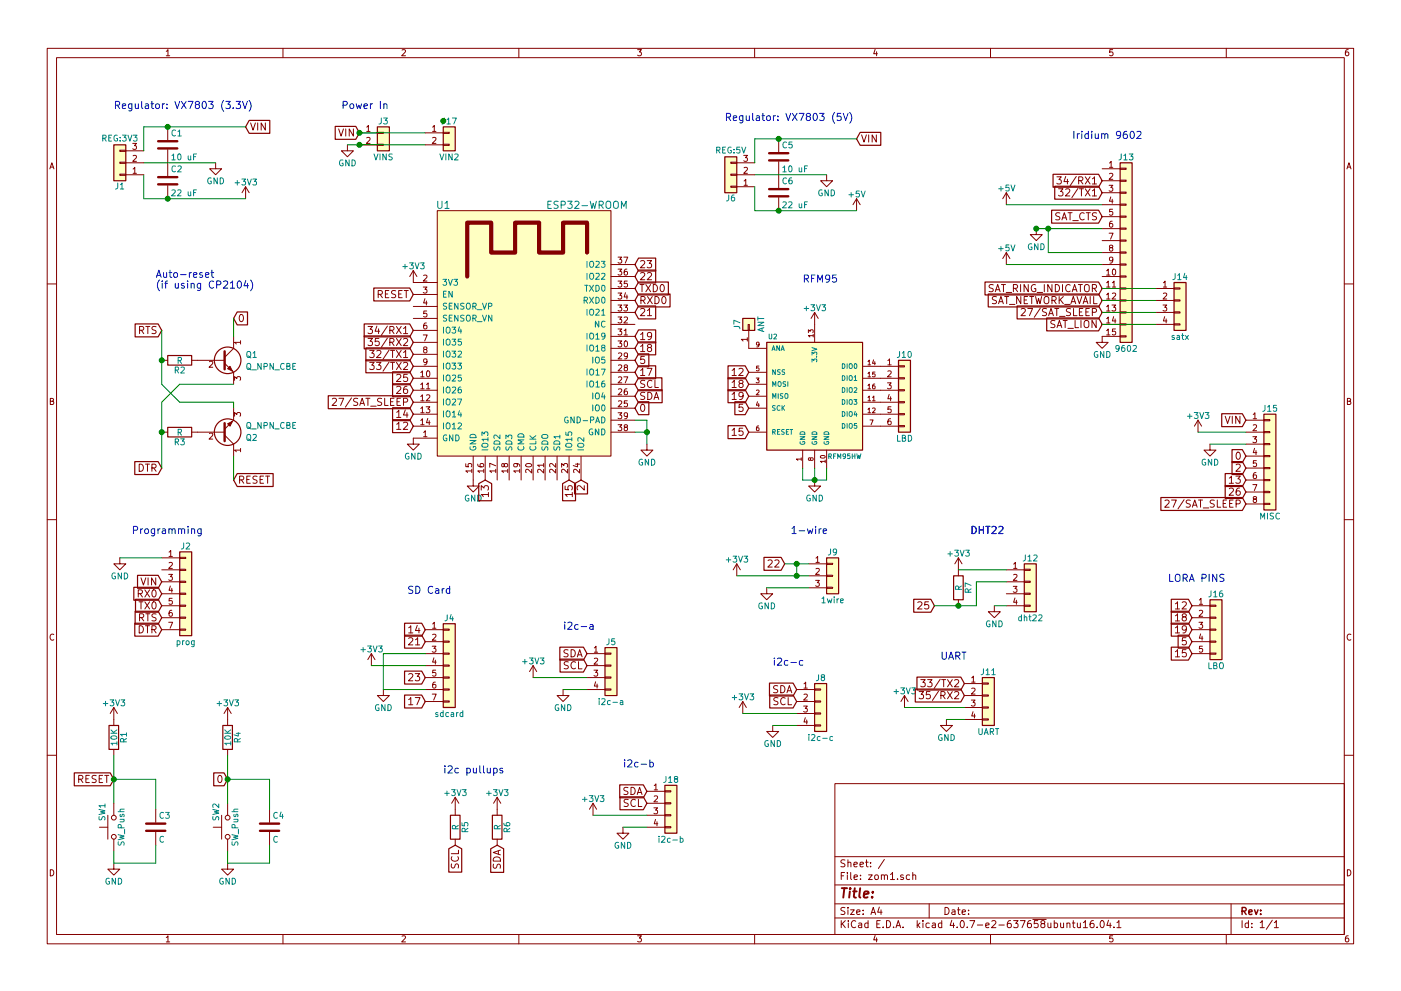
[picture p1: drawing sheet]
<svg xmlns="http://www.w3.org/2000/svg" width="297mm" height="210mm" viewBox="0 0 297 210" stroke-linecap="round" stroke-linejoin="round" font-family="sans-serif">
<g fill="none" stroke="#840000" stroke-width=".21">
<path d="M10 10.3h277v189.9h-277zM12 12.2h273v186.1h-273zM35.3 10.9l.3-.4v1.3M35.3 11.8h.7M60 10.3v1.9M85.2 10.6l.5-.1 .3 .4-.8 .9h.8M110 10.3v1.9M135.2 10.5h.8l-.4 .5 .3 .1 .1 .2-.1 .4-.2 .1-.5-.1M160 10.3v1.9M185.5 10.5l-.3 .9h.8M185.9 11v.8M210 10.3v1.9"/>
<path d="M235.9 10.5h-.6v.6h.6l.1 .5-.3 .2-.4-.1M260 10.3v1.9M285.9 10.5l-.4 .1-.2 .2-.1 .8 .3 .2 .4-.1 .1-.4-.1-.2-.4-.1-.3 .3M10.6 35.8l.4-1.3 .4 1.3M10.7 35.5h.6M25.4 31.9h1.3v.2h-1.3zM25.4 34.4h1.3v.3h-1.3zM25.4 37h1.3v.2h-1.3zM26.7 37.1h3.8M26.7 34.5h3.8M26.7 32h3.8M28.1 30.4h.8l-.4 .5 .4 .1v.6l-.2 .1-.6-.1"/>
<path d="M28.2 35.9l.4-.4v1.3M28.2 33.1l.5-.1 .2 .3-.8 .9h.8M28.2 36.8h.7M35.6 26.9v2.8M35.6 31.7v5.6M35.6 39.4v2.8M45.7 34.5v1.3h1.3l-1.3 1.3-1.3-1.3h1.3M52.1 39.6l-.8 1.3M52.1 39.6v2.6M52.1 39.6l.7 1.3M53.1 26.1l.5 1.5 .6-1.5M54.6 26.1v1.5"/>
<path d="M56.3 26.1v1.5l-.9-1.5v1.5M71.8 27.4l.5 1.5 .5-1.5M73.3 27.4v1.5M73.7 30.7v1.3h1.2l-1.2 1.3-1.3-1.3h1.3M74.9 27.4v1.5l-.9-1.5v1.5M76.2 28.2h3.8M76.2 30.7h3.8M77.7 27l.4-.4v1.3M77.7 29.3l.5-.1 .3 .3-.8 .9h.8M77.7 27.9h.8M80 30.6h1.3v.3h-1.3zM80 28.1h1.3v.2h-1.3z"/>
<path d="M90.2 28.2h3.8M90.2 30.7h3.8M91.7 27l.4-.4v1.3M91.7 29.3l.5-.1 .2 .3-.8 .9h.8M91.7 27.9h.7M94 30.6h1.2v.3h-1.2zM94 28.1h1.2v.2h-1.2zM154.9 34.4h1.3v.3h-1.3zM154.9 37h1.3v.2h-1.3zM154.9 39.5h1.3v.2h-1.3zM156.2 37.1h3.8M156.2 34.5h3.8"/>
<path d="M156.2 39.6h3.8M157.7 33h.8l-.5 .4 .4 .1v.6l-.2 .1-.5-.1M157.8 38.4l.3-.4v1.3M157.8 35.6l.4-.1 .3 .4-.8 .9h.8M157.8 39.3h.7M165.1 29.5v2.8M165.1 34.3v5.6M175.3 37.1v1.2h1.2l-1.2 1.3-1.3-1.3h1.3M182.7 28.6l.5 1.5 .5-1.5M184.2 28.6v1.5M185.8 28.6v1.5l-.9-1.5v1.5M224.1 37.5h.9l-.5 .6 .5 .3-.1 .5-.2 .1-.6-.1"/>
<path d="M226 37.4l-.4 1.1h.9M226.3 38v1M228.2 37.4l-1.3 2M228.5 40l-1.2 1.9M228.7 38.3l.7-.1 .2-.2-.1-.3-.2-.2h-.6v1.5M229.1 38.3l.5 .7M230.1 37.5l1 1.5M231.1 37.5l-1 1.5M231.6 37.9l.5-.4v1.5M231.6 39h.9M233.7 35.8h3.8M233.7 38.3h3.8"/>
<path d="M235.2 39.3h.7l-.4 .5 .4 .1v.6l-.2 .1-.5-.1M235.2 34.6l.4-.4v1.3M235.2 36.9l.5-.1 .2 .3-.7 .9h.7M235.2 35.5h.7M237.5 38.2h1.3v.3h-1.3zM237.5 35.7h1.3v.2h-1.3zM285.6 35.8l.4-1.3 .4 1.3M285.7 35.5h.6M87.6 57.4v2.5h5.1M87.6 57.4l-.7 1.3M87.6 57.4l.8 1.3M89.8 58.5l.5-.1 .2 .3-.8 .9h.8"/>
<path d="M92.7 44.7h36.8v52.1h-36.8zM129.5 58.7h5.1M129.5 56.1h5.1M131 59.6h.8l-.4 .5 .4 .1v.6l-.2 .1-.6-.1M131 57.1h.8l-.4 .5 .4 .1v.5l-.2 .2-.6-.2M131 54.6h.8l-.4 .4 .4 .1v.6l-.2 .1-.6-.1M132.3 54.6h.8l-.5 1.2M132.9 57.1h-.3l-.2 .3-.1 .7 .3 .3 .4-.2-.1-.6h-.3l-.3 .2M133 59.6h-.6l-.1 .6h.7v.6l-.2 .1-.5-.1M135.8 58l.6-.2 .3 .5-.9 1.1h.9M135.8 55.4l.6-.1 .3 .4-.9 1.1h.9M137.2 55.3h1l-.6 .6 .6 .3-.1 .5-.3 .1-.6-.1"/>
<path d="M137.3 58l.5-.2 .4 .5-1 1.1h1M165.1 41.9v2.8M181.6 42.2l-.8 1.2M181.6 42.2v2.5M181.6 42.2l.8 1.2M213.4 53.6l-.8 1.3M213.4 40.9v2.5M213.4 53.6v2.5M213.4 53.6l.7 1.3M213.4 40.9l-.8 1.3M213.4 40.9l.7 1.3M219.7 48.5v1.3h1.3l-1.3 1.2-1.3-1.2h1.3"/>
<path d="M224.4 40.1h1l-.5 .5 .5 .3-.1 .5-.2 .2-.7-.2M224.7 45.2l-.6-.1-.2 .2v.4l.7 .3 .1 .4-.3 .3-.6-.1M225.1 46.7l.6-1.6 .5 1.6M225.3 46.2h.7M225.9 40.2l.6-.1 .3 .4-.9 1.1h.9M226.4 45.1h.9M226.9 45.1v1.6M227.5 46.8h1.1M228.9 40.1h.8M229.3 40.1v1.5M229.9 45.3a.72 .72 0 0 0-1.1 .5 .72 .72 0 0 0 .8 .9l.3-.2M230.1 40.1l1 1.5"/>
<path d="M230.3 45.1h.9M230.7 45.1v1.6M231.1 40.1l-1 1.5M231.6 40.5l.5-.4v1.5M231.6 41.6h.9M232.5 45.2l-.6-.1-.2 .2v.4l.6 .3 .2 .4-.3 .3-.6-.1M233.7 58.7h3.8M233.7 56.1h3.8M233.7 40.9h3.8M233.7 43.4h3.8M233.7 46h3.8M233.7 48.5h3.8"/>
<path d="M233.7 51h3.8M233.7 53.6h3.8M234.6 57.4l.4-.3v1.3M234.6 60l.4-.4v1.3M234.6 58.4h.7M235.2 49.5h.8l-.5 1.2M235.5 52.5l-.3-.2 .1-.2h.6v.3l-.6 .2-.1 .2 .1 .4 .2 .1h.2l.2-.3v-.3l-.2-.2M235.5 41.8l-.3 .9h.8M235.8 46.9l-.3 .1-.2 .2-.1 .7 .3 .3 .4-.1-.1-.6-.3-.1-.3 .2M235.8 42.3v.8M235.8 60l.4-.4v1.3M235.9 44.4h-.6l-.1 .6h.7v.5l-.2 .2-.5-.2"/>
<path d="M235.9 55.1l-.2 .2h-.4v-.6l.4-.1 .2 .2v.7l-.3 .3h-.3M235.9 57.2l.2-.1a.67 .67 0 0 1 .5 .6 .67 .67 0 0 1-.5 .7l-.3-.5zM237.5 58.5h1.3v.3h-1.3zM237.5 56h1.3v.3h-1.3zM237.5 53.5h1.3v.2h-1.3zM237.5 50.9h1.3v.3h-1.3zM237.5 48.4h1.3v.2h-1.3zM237.5 45.8h1.3v.3h-1.3zM237.5 43.3h1.3v.3h-1.3zM237.5 40.8h1.3v.2h-1.3zM246.7 60l.3-.4v1.3M10 60.2h2"/>
<path d="M29.6 70.1l.7-.1 .2-.2-.1-.4-.2-.1h-.6v1.5M30 70.1l.5 .7M30.9 69.3h.9M31.3 69.3v1.5M33.1 69.3h-.6l-.2 .1v.4l.6 .3 .2 .4-.3 .3-.6-.1M34.3 76.4h1.3M40.6 76.4h7M44.4 76.8l.5-.1 .2 .3-.8 .9h.8M47.6 77.1l1.9 1.9v2.5M49.5 71.4v2.5l-1.9 1.9M50.9 66.9l.2-.2a.81 .81 0 0 1 .5 .8 .81 .81 0 0 1-.5 .7l-.2-.1-.2-.4zM51 72.6h-1.3l.4 .4"/>
<path d="M51 72.3v.7M78 71.8h1l-.5 .6 .5 .3-.1 .5-.2 .1-.7-.1M78 69.3h1l-.5 .5 .5 .3-.1 .5-.2 .2-.7-.2M78.4 76.9h.9l-.5 .6 .5 .2-.1 .6-.2 .1-.6-.1M78.4 74.3h.9l-.5 .6 .5 .3-.1 .5-.2 .2-.6-.2M79.8 76.9h1l-.5 .6 .5 .2-.1 .6-.2 .1-.7-.1M79.9 74.5l.6-.2 .3 .5-1 1.1h1M79.9 69.2l-.4 1.1h1M80.2 62.5l.7-.1 .2-.3-.1-.3-.2-.2h-.6v1.6M80.3 69.8v1M80.3 71.8h-.7l-.1 .7 .3-.1 .5 .1 .1 .5-.3 .3-.6-.1M80.6 62.5l.5 .7"/>
<path d="M81.7 62.4h.5M82.1 71.7l-1.3 2M82.1 69.2l-1.3 1.9M82.4 61.6h-.7v1.6h.7M82.5 76.8l-1.3 2M82.5 74.3l-1.3 1.9M82.7 72.6l.7-.1 .1-.2v-.3l-.3-.2h-.5v1.5M82.7 70.1l.7-.1 .1-.2v-.4l-.3-.1h-.5v1.5M82.8 76.9h.9M82.8 74.3h.9M83 72.6l.5 .7M83 70.1l.5 .7"/>
<path d="M83.2 74.3v1.6M83.2 76.9v1.5M83.9 61.7l-.6-.1-.2 .2v.4l.6 .3 .2 .4-.3 .3-.6-.1M84 76.9l1.1 1.5M84 74.3l1.1 1.6M84 71.8l1.1 1.5M84 69.3l1.1 1.5M84.1 79.6l.6-.2 .3 .5-1 1h1M84.5 62.4h.5M85.1 76.9l-1.1 1.5M85.1 74.3l-1.1 1.6M85.1 71.8l-1.1 1.5"/>
<path d="M85.1 69.3l-1.1 1.5M85.3 61.6h-.8v1.6h.8M85.5 77l.6-.1 .3 .4-.9 1.1h.9M85.5 74.8l.5-.5v1.6M85.5 72l.6-.2 .3 .4-.9 1.1h.9M85.5 69.7l.5-.4v1.5M85.5 75.9h.9M85.5 70.8h.9M85.7 61.6h.9M86.1 61.6v1.6M86.4 79.4h-.8l-.1 .8 .3-.2 .5 .1 .1 .6-.3 .2-.6-.1M87.6 77.7h5.1"/>
<path d="M87.6 62.5h5.1M87.6 65h5.1M87.6 67.6h5.1M87.6 70.1h5.1M87.6 72.6h5.1M87.6 75.2h5.1M89.2 79l.4-.3v1.3M89.2 80h.7M89.7 60.9h.8l-.4 .5 .4 .1v.5l-.2 .2-.6-.2M89.7 71.1h.9l-.6 1.2M90 74.1l-.2-.2 .1-.2h.6v.3l-.6 .2-.1 .2 .1 .3 .1 .2h.3l.2-.3v-.3l-.2-.2M90.1 63.4l-.3 .9h.8"/>
<path d="M90.4 68.5l-.4 .1-.1 .2-.1 .7 .2 .3 .5-.1-.1-.6-.4-.1-.2 .2M90.4 63.8v.9M90.5 66h-.6l-.1 .6h.7v.5l-.2 .2-.5-.2M90.5 76.7l-.2 .2h-.4v-.7l.4-.1 .2 .3v.7l-.3 .3h-.3M90.5 78.8l.2-.1a.67 .67 0 0 1 .5 .6 .67 .67 0 0 1-.5 .7l-.3-.5zM129.5 79h5.1M129.5 73.9h5.1M129.5 71.4h5.1M129.5 68.8h5.1M129.5 66.3h5.1M129.5 63.7h5.1M129.5 61.2h5.1"/>
<path d="M129.5 76.4h5.1M131 72.3h.8l-.4 .5 .4 .1v.6l-.2 .1-.6-.1M131 69.8h.8l-.4 .5 .4 .1v.5l-.2 .2-.6-.2M131 67.3h.8l-.4 .4 .4 .1v.6l-.2 .1-.6-.1M131 64.7h.8l-.4 .5 .4 .1v.6l-.2 .1-.6-.1M131 62.2h.8l-.4 .5 .4 .1v.5l-.2 .1-.6-.1M131.1 77.5l.5-.1 .2 .4-.8 .9h.8M131.1 75l.5-.1 .2 .3-.8 .9h.8M132.3 64.7h.7l-.4 .5 .4 .1v.6l-.2 .1-.5-.1M132.3 80h.8l-.5 1.2M132.3 70.1l.4-.3v1.3M132.3 67.4l.5-.1 .2 .3-.7 .9h.7"/>
<path d="M132.3 71.1h.7M132.4 72.4l.2-.1a.67 .67 0 0 1 .5 .7 .67 .67 0 0 1-.5 .6l-.3-.5zM132.6 77.9l-.3-.2 .1-.2h.6v.3l-.6 .2-.1 .2 .1 .4 .2 .1h.2l.2-.3v-.3l-.2-.2M132.6 62.1l-.3 .9h.8M132.9 62.6v.8M133 75.4l-.2 .3-.4-.1v-.6l.4-.1 .2 .2v.7l-.3 .3h-.3M135.7 60.4h.9M135.8 71l.5-.5v1.6M135.8 73.5l.5-.4v1.5M135.8 78.6l.5-.4v1.5M135.8 65.6l.6-.1 .3 .4-.9 1.1h.9M135.8 72.1h.9"/>
<path d="M135.8 74.6h.9M135.8 79.7h.9M135.9 63.7l.7-.1 .2-.2-.1-.3-.2-.2h-.6v1.5M136.1 60.4v1.5M136.3 63.7l.5 .7M136.6 75.6h-.7l-.1 .7 .2-.1 .6 .1 .1 .6-.3 .2-.6-.1M136.9 60.4l1 1.5M137.2 78.2h1l-.6 1.5M137.3 65.9l.4-.4v1.5M137.3 67h.9M137.3 62.9l1 1.5M137.6 73.7l-.3-.3v-.2l.3-.1h.4l.2 .3-.1 .2-.7 .2-.1 .2v.3l.3 .3h.2l.4-.3v-.3l-.4-.3"/>
<path d="M137.9 60.4l-1 1.5M138.2 71.2l-.4 .3h-.2l-.3-.3v-.5l.5-.2a.96 .96 0 0 1-.1 1.6h-.3M138.3 62.9l-1 1.5M138.5 60.4a.77 .77 0 0 1 .9 .7 .77 .77 0 0 1-.9 .8zM138.9 62.9a.77 .77 0 0 1 .9 .8 .77 .77 0 0 1-.9 .7zM140.1 60.5l.2-.1a.81 .81 0 0 1 .6 .7 .81 .81 0 0 1-.6 .8l-.2-.2-.1-.4zM140.5 63.1l.2-.2a.81 .81 0 0 1 .5 .8 .81 .81 0 0 1-.5 .7l-.2-.1-.2-.5zM155.2 78.6l.5-.4v1.5M155.2 79.7h.9M156.7 78.3l.6-.1 .3 .4-1 1.1h1M158.4 72h-1.2l.3 .4M158.4 71.6v.8"/>
<path d="M158.6 68.8h.3v1.3h-.3zM158.7 79h3.9M158.7 70.1v3.8h3.9M160.9 77.7h-.5v.5l.5-.1v.5h-.5M160.9 73l-.1 .2h-.3v-.6h.3l.1 .2v.6l-.4 .2M171.4 70.6v-.6l.4 .3 .1-.3h.4v.6M172.4 71.2h-1l.3 .3M172.4 70.9v.6M172.7 66.3v6.3M172.7 66.3l-.7 1.3M172.7 66.3l.8 1.3M182.9 77.7h7.6"/>
<path d="M184 76.7l.3-.3v1M184 79.2l.3-.3v1.1M184 77.4h.6M184 80h.6M185.2 76.3l-.2 .8h.6M185.5 76.7v.7M185.5 78.9h-.5v.5h.5v.5h-.5M188.2 76.5l.4-.4v1.3M188.2 78.8l.5-.1 .3 .3-.8 1h.8M188.2 77.4h.8M190.5 77.6h1.3v.2h-1.3zM210.6 60.4h-.6l-.2 .1v.5l.6 .2 .2 .4-.3 .3-.6-.1"/>
<path d="M211 61.9l.5-1.5 .5 1.5M211.2 61.5h.7M211.3 63l-.6-.1-.2 .2v.4l.6 .3 .2 .4-.3 .2h-.6M211.7 64.4l.5-1.5 .5 1.5M211.8 64h.8M212.3 60.4h.9M212.8 60.4v1.5M213 62.9h.9M213.3 62h1.2M213.4 62.9v1.5M214 64.6h1.2M214.9 61.2l.7-.1 .1-.2v-.4l-.3-.1h-.5v1.5"/>
<path d="M215.2 61.2l.5 .7M216.4 60.4v1.5M216.4 62.9v1.5l-.9-1.5v1.5M216.5 65.6l.6-.1 .3 .4-.9 1.1h.9M217.1 63.6h.6M217.9 62.9h-.8v1.5h.8M217.9 65.5h1l-.6 1.5M218 60.4v1.5l-.9-1.5v1.5M218.3 62.9h.9M218.7 62.9v1.5M219.5 60.4a.71 .71 0 0 0-.9 .7 .71 .71 0 0 0 .9 .7l.1-.6h-.3M219.6 62.9l.3 1.5 .3-1.1 .3 1.1 .4-1.5"/>
<path d="M219.9 62h1.2M220.6 65.4l-1.3 1.9M221.4 60.4v1.5M221.4 63.1a.5 .5 0 0 1 .6-.2 .5 .5 0 0 1 .4 .5l-.1 .8-.3 .2a.53 .53 0 0 1-.6-.5zM221.9 65.5h-.6l-.3 .3 .2 .3 .6 .3v.4l-.2 .2-.6-.1M222.3 67l.5-1.5 .5 1.5M222.5 66.5h.7M223 63.7l.8-.1 .1-.2v-.3l-.3-.2h-.6v1.5M223 60.4v1.5l-.9-1.5v1.5M223.4 63.7l.5 .7M223.6 65.5h.9M223.7 68.1l-.6-.1-.3 .3 .1 .4 .7 .2v.5l-.2 .1-.6-.1"/>
<path d="M223.7 60.4a.77 .77 0 0 1 .9 .7 .77 .77 0 0 1-.9 .8zM224.1 65.5v1.5M224.1 69.5l.5-1.5 .5 1.5M224.2 69.1h.8M224.6 62.9v1.5M224.6 67.1h1.2M224.8 63.6l.7 .8M225.3 60.4v1.5M225.4 68h.9M225.5 62.9l-.9 .9M225.7 64.6h1.2M225.8 68v1.5"/>
<path d="M226.4 69.7h1.2M226.9 60.5a.72 .72 0 0 0-1 .5 .72 .72 0 0 0 .7 .9l.3-.2M227 65.5h-.6l-.2 .1v.4l.6 .3 .2 .4-.3 .3-.6-.1M227.1 64.4l.5-1.5 .5 1.5M227.2 64h.7M227.3 61.9l.5-1.5 .5 1.5M227.5 61.5h.7M227.6 65.5v1.5h.7M227.9 68v1.5h.8M228.3 62.9l.6 1.5 .5-1.5M228.6 60.4h.9M228.9 66.2h.5"/>
<path d="M229.1 60.4v1.5M229.2 68v1.5M229.6 65.5h-.7v1.5h.7M229.6 64.4l.5-1.5 .6 1.5M229.8 64h.7M229.9 68.2a.5 .5 0 0 1 .6-.2 .5 .5 0 0 1 .4 .5l-.1 .8-.3 .2a.53 .53 0 0 1-.7-.5zM230 60.6a.5 .5 0 0 1 .6-.2 .5 .5 0 0 1 .3 .5v.8l-.3 .2a.53 .53 0 0 1-.7-.5zM230.2 66.2h.5M231 65.5h-.8v1.5h.8M231.1 62.9v1.5M231.6 66.3l.7-.1 .2-.2-.1-.4-.2-.1h-.6v1.5M231.6 61.2l.7-.1 .2-.2-.1-.4-.2-.1h-.6v1.5"/>
<path d="M231.9 62.9v1.5h.7M232 61.2l.5 .7M232.4 68v1.5l-.9-1.5v1.5M233.7 68.8h3.8M233.7 66.3h3.8M233.7 63.7h3.8M233.7 61.2h3.8M234.6 62.5l.4-.3v1.2M234.6 65.1l.4-.4v1.3M234.6 67.6l.4-.3v1.2M234.6 70.1l.4-.3v1.3M234.6 71.1h.7"/>
<path d="M234.6 60.9h.7M234.6 63.4h.7M234.6 66h.7M234.6 68.5h.7M235.8 64.7h.8l-.5 .5 .4 .1v.6l-.2 .1-.5-.1M235.8 62.3l.5-.1 .3 .3-.8 .9h.8M235.8 60.9h.8M236.1 67.2l-.3 .9h.8M236.4 67.7v.8M236.5 69.8h-.6l-.1 .6h.7v.5l-.2 .2-.5-.2M237.5 71.2h1.3v.3h-1.3zM237.5 68.7h1.3v.3h-1.3z"/>
<path d="M237.5 66.2h1.3v.2h-1.3zM237.5 63.6h1.3v.3h-1.3zM237.5 61.1h1.3v.2h-1.3zM237.5 71.4h-3.8v1.2h1.2l-1.2 1.3-1.3-1.3h1.3M245.1 68.8h3.8M245.1 66.3h3.8M245.1 63.7h3.8M245.1 61.2h3.8M246.6 64.7h.8l-.5 .5 .4 .1v.6l-.2 .1-.5-.1M246.7 62.3l.4-.1 .3 .3-.8 .9h.8M246.7 60.9h.7M246.9 67.2l-.2 .9h.7"/>
<path d="M247.2 67.7v.8M248.9 68.7h1.3v.3h-1.3zM248.9 66.2h1.3v.2h-1.3zM248.9 63.6h1.3v.3h-1.3zM248.9 61.1h1.3v.2h-1.3zM285 60.2h2M10.7 85.1h.5l.1-.5-.6-.1v1.3h.5l.2-.4-.3-.3M29.5 98.5a.77 .77 0 0 1 .9 .7 .77 .77 0 0 1-.9 .8zM30.8 98.5h.9M31.3 98.5v1.5M32.2 99.3l.7-.1 .2-.2-.1-.4-.2-.1h-.6v1.5M32.6 99.3l.5 .7"/>
<path d="M34.3 91.7h1.3M40.6 91.7h7M44.4 92l.5-.1 .2 .3-.8 1h.8M47.6 92.3l1.9 1.9v2.6M49.5 86.6v2.5l-1.9 2M49.7 80.7v-.8l.5 .4 .1-.3h.6l.1 .1-.1 .6M49.7 88.3v-.8l.5 .5 .1-.4h.6l.1 .2-.1 .5M51 95.5h-1.3l.4 .4M51 95.1v.8M70.5 84.7l.5-.2 .3 .4-.9 1.1h.9M71.9 84.5h1l-.7 1.5M74.5 84.4l-1.3 2"/>
<path d="M75.8 84.6l-.5-.1-.3 .2v.4l.7 .3 .1 .3-.3 .3-.5-.1M76.3 86l.5-1.5 .5 1.5M76.4 85.6h.7M77.6 84.5h.8M78 84.5v1.5M78.6 86.2h1.2M80.9 84.6l-.6-.1-.2 .2v.4l.7 .3 .1 .3-.3 .3-.6-.1M81.6 84.5v1.5h.7M82.8 85.2h.5M83.5 84.5h-.7v1.5h.7M84.1 90l.5-.4v1.5M84.1 87.5l.5-.5v1.6"/>
<path d="M84.1 82.1l.6-.1 .3 .4-1 1.1h1M84.1 91.1h.9M84.1 88.6h.9M84.2 85.2h.5M84.9 84.5h-.7v1.5h.7M85.5 89.7l.6-.1 .3 .4-.9 1.1h.9M85.5 85.3l.8-.1 .1-.2v-.3l-.3-.2h-.6v1.5M85.9 87l-.4 1.1h1M86.3 82h-.4a.99 .99 0 0 0 0 1.5l.5-.2v-.5l-.3-.3h-.2l-.4 .3M86.3 87.5v1.1M87.6 90.4h5.1M87.6 85.3h5.1"/>
<path d="M87.6 87.9h5.1M87.6 80.3h5.1M87.6 82.8h5.1M89.2 81.6l.4-.4v1.3M89.2 84.1l.4-.3v1.2M89.2 86.7l.4-.4v1.3M89.2 89.2l.4-.4v1.3M89.2 85h.7M89.2 87.6h.7M89.2 82.5h.7M89.2 90.1h.7M89.8 91.7l.4-.3v1.3"/>
<path d="M89.8 92.7h.7M90.3 86.3h.8l-.4 .5 .4 .1v.5l-.2 .2-.6-.2M90.4 81.6l.4-.4v1.3M90.4 83.9l.5-.1 .2 .3-.8 .9h.8M90.4 82.5h.7M90.7 88.8l-.3 .9h.8M91 89.2v.9M92.7 93h-5.1v1.2h1.3l-1.3 1.3-1.2-1.3h1.2M98.8 98.4v.6l.5 .1v-.7h.6l.1 .2-.1 .5M100 99.9h-1.2l.3 .4M100 99.6v.7M100.3 96.8v6.3h1.3l-1.3 1.3-1.2-1.3h1.2"/>
<path d="M101.3 98.5v.3l.3 .2 .7 .1 .3-.3-.2-.4-.6 .1v.3l.2 .3M102.6 99.9h-1.3l.4 .4M102.6 99.6v.7M102.9 96.8v5M105.1 99.9h-1.3l.4 .4M105.1 98.8l-1.3-.5v.8M105.1 99.6v.7M105.4 96.8v5M106.9 98.6l.3-.3 .3 .1 .1 .2v.4l-.4 .1-.2-.1-.2-.6h-.3v.6l.2 .1 .2-.3M107.6 99.9h-1.2l.3 .4M107.6 99.6v.7M107.9 96.8v5"/>
<path d="M109.4 98.3l.3 .3-.1 .4h-.6l-.1-.4 .2-.3 .8 .1 .3 .3v.3M110.2 99.9h-1.3l.4 .4M110.2 99.6v.7M110.5 96.8v5M111.5 98.5a.76 .76 0 0 1 1.2 .3 .74 .74 0 0 1-1.2-.2zM112.7 99.6v.7l-.9-.7-.3 .2 .1 .5M113 96.8v5M115.3 99.6v.7l-.9-.7-.4 .2 .1 .5M115.3 98.7h-1.3l.4 .4M115.3 98.3v.8M115.6 96.8v5M117.8 99.6v.7l-.9-.7-.4 .2 .1 .5"/>
<path d="M117.8 98.3v.8l-.9-.8-.4 .3 .1 .5M118.1 96.8v5M119.1 99.1v-.8l.5 .5 .1-.4h.5l.1 .2-.1 .5M120.3 99.6v.7l-.9-.7-.3 .2 .1 .5M120.6 96.8v5M122 98.5h.9M122.5 98.3v.8l-1-.3M122.9 99.6v.7l-.9-.7-.4 .2 .1 .5M123.2 96.8v5M129.5 84.1h5.1M129.5 81.5h5.1M129.5 86.6h5.1"/>
<path d="M129.5 91.7h5.1M129.5 89.1h5.1M131 90.1h.8l-.4 .5 .4 .1v.6l-.2 .1-.6-.1M131 87.6h.8l-.4 .5 .4 .1v.5l-.2 .1-.6-.1M131.1 85.1l.5-.1 .2 .4-.8 .9h.8M131.1 82.6l.5-.1 .2 .3-.8 1h.8M131.1 80.1l.5-.1 .2 .3-.8 .9h.8M132.6 90.6l-.3-.2 .1-.2h.6v.3l-.6 .2-.1 .2 .1 .4 .2 .1h.2l.2-.3v-.3l-.2-.2M132.9 82.5h-.3l-.2 .3-.1 .7 .3 .3 .4-.2-.1-.6h-.3l-.3 .2M133 85h-.6l-.1 .6h.7v.6l-.2 .1-.5-.1M133 88.1l-.2 .3-.4-.1v-.6l.4-.1 .2 .2v.7l-.3 .3h-.3M136 85.8h.2a.81 .81 0 0 1 .5 .7 .81 .81 0 0 1-.5 .8 .98 .98 0 0 1-.2-1.5z"/>
<path d="M136.7 80.8l-.6-.1-.3 .3 .2 .4 .6 .2v.5l-.2 .1-.6-.1M136.7 83.3l-.6-.1-.3 .3 .2 .4 .6 .3v.4l-.2 .2-.6-.1M137.2 94.2v1.3h1.2l-1.2 1.3-1.3-1.3h1.3M137.3 83.2a.77 .77 0 0 1 .9 .8 .77 .77 0 0 1-.9 .8zM138.2 80.8a.72 .72 0 0 0-1 .5 .72 .72 0 0 0 .7 .9l.3-.1M138.7 84.8l.5-1.6 .5 1.6M138.8 84.3h.7M138.9 80.7v1.5h.7M155.2 83.7l.5-.5v1.6M155.2 81.1l.5-.4v1.5M155.2 91.3l.5-.4v1.5M155.2 84.8h.9"/>
<path d="M155.2 82.2h.9M155.2 92.4h.9M157 81.4l-.3-.4v-.2l.3-.1 .4 .1 .2 .2-.1 .2-.7 .2-.1 .2v.3l.3 .3h.3l.3-.3v-.3l-.3-.2M157.5 85.8h-.8v.7l.2-.1h.5l.2 .6-.3 .3-.6-.2M157.5 90.9h-.8v.7l.2-.2 .5 .1 .2 .6-.3 .3-.6-.2M157.6 83.9l-.3 .3h-.3l-.3-.3v-.5l.6-.2a.96 .96 0 0 1-.2 1.6h-.3M158.7 84.1h3.9M158.7 81.5h3.9M158.7 86.6h3.9M158.7 91.7h3.9M160.3 80.2h.6l-.3 .4 .3 .1v.4h-.6M160.4 82.8l.4-.1 .1 .4-.6 .7h.6"/>
<path d="M160.6 85.2l-.2 .8h.6M160.9 90.4l-.4 .1-.1 .7 .2 .2 .3-.1v-.5l-.3-.1-.2 .3M160.9 85.6v.7M169.9 97.4h-1l.3 .3M169.9 97.1v.6M170.2 95.5v3.8M171.8 97.3l.2-.2 .4 .2v.3l-.4 .1-.3-.6-.3 .1v.4l.3 .1 .1-.2M172.7 95.5v3.8M174 96.8a.62 .62 0 0 1 1 .2 .59 .59 0 0 1-1.1-.1zM175 97.9h-1.1l.3 .3M175 97.6v.6M175.3 95.5v3.8"/>
<path d="M182.9 90.4h7.6M182.9 85.3h7.6M182.9 87.9h7.6M182.9 80.3h7.6M182.9 82.8h7.6M184 84.3l.3-.3v1M184 86.9l.3-.3v1M184 81.8l.3-.3v1M184 85h.6M184 87.6h.6M184 82.5h.6M184.5 89.1h.6l-.4 1"/>
<path d="M185 84.3l.3-.3v1M185 86.7l.4-.1 .1 .3-.6 .7h.6M185 85h.5M185.5 81.5l-.4 .1-.1 .7 .2 .2 .3-.1v-.5h-.3l-.2 .2M188.2 81.2h.8l-.5 .5 .4 .1v.6l-.2 .1-.5-.1M188.5 83.7l-.3 .9h.8M188.8 88.8l-.3 .1-.2 .2-.1 .8 .3 .2 .4-.1-.1-.6-.3-.1-.3 .3M188.8 84.2v.8M188.9 86.3h-.6l-.1 .6h.7v.5l-.2 .2-.5-.2M190.5 90.3h1.3v.2h-1.3zM190.5 87.8h1.3v.2h-1.3zM190.5 85.2h1.3v.3h-1.3z"/>
<path d="M190.5 82.7h1.3v.2h-1.3zM190.5 80.1h1.3v.3h-1.3zM254 89.1l-.8 1.3M254 89.1v2.6M254 89.1l.8 1.3M256.5 94.2v1.3h1.3l-1.3 1.3-1.2-1.3h1.2M259.8 88.3l.5 1.5 .5-1.5M261.3 88.3v1.5M262.1 98.6l.6-.1 .3 .4-1 1.1h1M262.3 96l.2-.1a.81 .81 0 0 1 .5 .8 .81 .81 0 0 1-.5 .8 .98 .98 0 0 1-.2-1.5zM262.9 88.3v1.5l-.9-1.5v1.5M264.2 91.7h3.8"/>
<path d="M264.2 89.1h3.8M264.2 94.2h3.8M264.2 96.8h3.8M264.2 99.3h3.8M265.6 92.7h.8l-.4 .4 .4 .1v.6l-.2 .1-.6-.1M265.7 87.9l.4-.3v1.2M265.7 90.2l.5-.1 .2 .4-.8 .9h.8M265.7 88.8h.7M266 95.1l-.3 .9h.8M266.3 95.6v.9M266.4 97.7h-.6l-.1 .6h.7v.6l-.2 .1-.5-.1M268 99.2h1.2v.2h-1.2z"/>
<path d="M268 96.6h1.2v.3h-1.2zM268 94.1h1.2v.3h-1.2zM268 91.6h1.2v.2h-1.2zM268 89h1.2v.3h-1.2zM285.7 85.1h.5l.1-.5-.6-.1v1.3h.5l.2-.4-.3-.3M10 110.3h2M25.4 118.4v1.2h1.3l-1.3 1.3-1.3-1.3h1.3M34.3 118.4h3.8M35.8 117.1l.4-.3v1.3M35.8 119.4l.5-.1 .3 .4-.8 .9h.8M35.8 118.1h.8M38.1 118.2h1.3v.3h-1.3z"/>
<path d="M50.8 101.8l.7-.1 .2-.2-.1-.3-.2-.2h-.6v1.5M51.2 101.8l.5 .7M52.3 101.7h.5M53.1 101h-.8v1.5h.8M54.5 101.1l-.6-.1-.3 .3 .2 .4 .6 .2v.5l-.2 .1h-.6M55.1 101.7h.6M55.9 101h-.8v1.5h.8M56.3 101h.9M56.7 101v1.5M102 104v-1l.6 .6 .3-.6 .5 .1 .2 .2-.2 .7M103.6 104.9h-1.6l.5 .5M103.6 104.5v.9"/>
<path d="M119.8 103.1v.8h.7l-.1-.2 .1-.5 .6-.2 .2 .3-.1 .6M121.3 104.9h-1.5l.4 .5M121.3 104.5v.9M123.9 103v1l-1.1-1-.4 .3 .1 .6M156.2 119.6l-.8 1.3M156.2 119.6v2.6M156.2 119.6l.8 1.3M162.8 118.9l.6-.1 .3 .4-.9 1.1h.9M164.3 118.9l.6-.1 .3 .4-1 1.1h1M171.4 119.6h3.9M172.7 101.8v1.3h1.3l-1.3 1.3-1.3-1.3h1.3M173 118.4l.4-.3v1.2"/>
<path d="M173 119.3h.7M175.3 119.5h1.2v.3h-1.2zM203.2 118.4l-.8 1.2M203.2 118.4v3.8M203.2 118.4l.8 1.2M214.9 119.7l.4-.4v1.3M247 106.2l.6-.1 .3 .4-1 1.1h1M248.4 106.1h1l-.7 1.5M251.1 106l-1.3 2M252.4 106.2l-.6-.1-.2 .1v.5l.6 .3 .2 .3-.3 .3-.6-.1M252.8 107.6l.5-1.5 .5 1.5M252.9 107.2h.8"/>
<path d="M254.1 106.1h.9M254.5 106.1v1.5M255.1 107.8h1.2M257.5 106.2l-.6-.1-.3 .1v.5l.7 .3 .2 .3-.4 .3-.5-.1M258.1 106.1v1.5h.7M259.3 106.8h.5M260.1 106.1h-.8v1.5h.8M260.6 103.7l.6-.1 .3 .4-.9 1.1h.9M260.6 101.4l.5-.4v1.5M260.6 102.5h.9M260.7 106.8h.5M261.4 106.1h-.7v1.5h.7"/>
<path d="M262 101h1l-.5 .6 .5 .3-.1 .5-.2 .1-.7-.1M262.1 106.9l.7-.1 .2-.2-.1-.4-.2-.1h-.6v1.5M262.8 103.6h-.4a.99 .99 0 0 0 0 1.5l.5-.2 .1-.5-.3-.3h-.3l-.3 .3M264.2 101.8h3.8M264.2 104.4h3.8M264.2 106.9h3.8M265.6 102.8h.9l-.6 1.3M265.9 105.9l-.2-.2 .1-.3 .6 .1v.3l-.6 .1-.1 .2 .1 .4 .1 .1h.3l.2-.2v-.4l-.2-.1M266.3 100.3h-.4l-.1 .3-.1 .7 .2 .2 .5-.1-.1-.6h-.4l-.2 .2M268 106.8h1.2v.3h-1.2zM268 104.3h1.2v.2h-1.2zM268 101.7h1.2v.3h-1.2z"/>
<path d="M285 110.3h2M11.4 134.6a.58 .58 0 0 0-.8 .6 .58 .58 0 0 0 .8 .5M29.3 126l.7-.1 .2-.3-.1-.3-.2-.2h-.6v1.6M29.5 127.7h.8M29.5 132.8a.77 .77 0 0 1 .9 .7 .77 .77 0 0 1-.9 .8zM29.6 131h.7l.2-.3-.1-.3-.2-.2h-.6v1.5M29.7 126l.5 .7M29.9 122.6l.5 1.5 .5-1.5M29.9 127.7v1.5M30 131l.5 .7M30.7 127.7l1 1.5M30.7 125.1l1 1.6"/>
<path d="M30.8 132.8h.9M30.9 130.2h.9M31.3 132.8v1.5M31.3 130.2v1.5M31.4 122.6v1.5M31.7 127.7l-1 1.5M31.7 125.1l-1 1.6M32.2 133.6l.7-.1 .2-.2-.1-.4-.2-.1h-.6v1.5M32.4 127.8l.2-.1a.81 .81 0 0 1 .5 .7 .81 .81 0 0 1-.5 .8l-.2-.1-.2-.5zM32.4 125.3l.2-.2a.81 .81 0 0 1 .5 .8 .81 .81 0 0 1-.5 .8l-.2-.2-.2-.4zM32.6 133.6l.5 .7M33 122.6v1.5l-.9-1.5v1.5"/>
<path d="M33.1 130.3l-.6-.1-.3 .3 .2 .4 .6 .3v.4l-.2 .1h-.6M34.3 120.9h3.8M34.3 123.4h3.8M34.3 126h3.8M34.3 128.5h3.8M34.3 131.1h3.8M34.3 133.6h3.8M35.8 121.9h.8l-.5 .4 .4 .1v.6l-.2 .1-.5-.1M35.8 132h.8l-.5 1.3M36.1 124.3l-.3 .9h.8M36.4 129.5h-.3l-.2 .3-.1 .7 .3 .3 .4-.2-.1-.6h-.3l-.3 .2M36.4 124.8v.9"/>
<path d="M36.5 126.9h-.6l-.1 .6h.7v.6l-.2 .1-.5-.1M38.1 133.5h1.3v.2h-1.3zM38.1 130.9h1.3v.3h-1.3zM38.1 128.4h1.3v.2h-1.3zM38.1 125.9h1.3v.2h-1.3zM38.1 123.3h1.3v.3h-1.3zM38.1 120.8h1.3v.2h-1.3zM78.7 138.7l-.7 1.2M78.7 138.7v2.5M78.7 138.7l.8 1.2M86.6 133.2l.5-.4v1.5M86.6 135.5l.6-.2 .3 .4-.9 1.1h.9"/>
<path d="M86.6 134.3h.9M88.1 135.7l.4-.4v1.5M88.1 136.8h.9M88.5 132.7l-.4 1.1h1M88.8 133.3v1M90.2 133.6h3.8M90.2 136.1h3.8M90.2 138.7h3.8M91.6 137.1h.8l-.4 .5 .4 .1v.5l-.2 .2-.6-.2M91.7 132.4l.4-.4v1.3M91.7 134.7l.5-.1 .2 .3-.8 .9h.8M91.7 133.3h.7"/>
<path d="M92 139.6l-.3 .9h.8M94 138.6h1.2v.2h-1.2zM94 136h1.2v.3h-1.2zM94 133.5h1.2v.2h-1.2zM120.4 137.9l-.5-.1-.3 .2v.4l.7 .3 .1 .4-.3 .3-.5-.1M121.1 137.8a.77 .77 0 0 1 .9 .8 .77 .77 0 0 1-.9 .8zM122.4 139.4l.5-1.6 .5 1.6M122.5 138.9h.8M124.5 138.7h3.8M126 137.5l.4-.4v1.3M126 139.7l.5-.1 .2 .4-.8 .9h.8M126 138.4h.7"/>
<path d="M128.3 138.6h1.2v.2h-1.2zM162.6 124.7v1.3h1.2l-1.2 1.2-1.3-1.2h1.3M171.4 122.2h3.9M171.4 124.7h3.9M172.9 123.1h.8l-.4 .5 .4 .1v.6l-.2 .1-.6-.1M173 120.7l.5-.1 .2 .3-.8 1h.8M175.3 124.6h1.2v.2h-1.2zM175.3 122h1.2v.3h-1.2zM194.6 127.8l.6-.1 .3 .4-1 1.1h1M196.8 127.7h-.7l-.1 .7 .3-.1h.5l.1 .6-.3 .3-.6-.1M203.2 127.2v1.3M210.8 128.5v1.3h1.3l-1.3 1.3-1.3-1.3h1.3"/>
<path d="M213.4 120.9h3.8M213.4 123.4h3.8M213.4 126h3.8M213.4 128.5h3.8M214.8 124.4h.8l-.4 .5 .4 .1v.5l-.2 .2-.6-.2M214.9 122l.5-.1 .2 .3-.8 .9h.8M214.9 120.6h.7M215.2 126.9l-.3 .9h.8M215.5 127.3v.9M217.2 128.4h1.2v.2h-1.2zM217.2 125.9h1.2v.2h-1.2zM217.2 123.3h1.2v.3h-1.2z"/>
<path d="M217.2 120.8h1.2v.2h-1.2zM249.2 128.1l.5-.4v1.5M249.2 130.7l.5-.5v1.5M249.2 133.2l.5-.4v1.5M249.2 138.3l.5-.5v1.6M249.2 134.3h.9M249.2 129.2h.9M249.2 131.7h.9M249.2 139.4h.9M250.6 127.8l.6-.1 .3 .4-.9 1.1h.9M251 130.9l-.4-.3 .1-.2 .3-.2 .4 .1 .1 .2v.2l-.7 .3-.2 .2v.3l.4 .2h.2l.3-.2v-.3l-.3-.3M251.5 135.3h-.8l-.1 .7 .3-.1 .5 .1 .1 .5-.3 .3-.6-.1"/>
<path d="M251.5 137.8h-.8l-.1 .8 .3-.2 .5 .1 .1 .6-.3 .3-.6-.2M251.5 133.4l-.3 .3h-.2l-.4-.3 .1-.5 .5-.1a.96 .96 0 0 1-.1 1.5h-.3M252.7 128.5h3.8M252.7 131.1h3.8M252.7 133.6h3.8M252.7 136.1h3.8M252.7 138.7h3.8M254.2 132h.8l-.4 .5 .3 .1v.6l-.1 .1-.6-.1M254.3 127.3l.3-.4v1.3M254.3 129.6l.5-.1 .2 .3-.8 1h.8M254.3 128.2h.7M254.6 134.5l-.3 .9h.7"/>
<path d="M254.9 135v.8M254.9 137.1h-.6v.6h.6v.5l-.1 .2-.5-.2M256.5 138.6h1.3v.2h-1.3zM256.5 136h1.3v.3h-1.3zM256.5 133.5h1.3v.2h-1.3zM256.5 130.9h1.3v.3h-1.3zM256.5 128.4h1.3v.2h-1.3zM286.4 134.6a.58 .58 0 0 0-.8 .6 .58 .58 0 0 0 .8 .5M24.1 150.1v3.8M24.1 159v1.3M24.1 150.1l-.7 1.3M24.1 150.1l.8 1.3"/>
<path d="M48.3 150.1v3.8M48.3 159v1.3M48.3 150.1l-.8 1.3M48.3 150.1l.7 1.3M81.3 146.3v1.3h1.2l-1.2 1.2-1.3-1.2h1.3M86.6 143.1l.6-.2 .3 .5-.9 1h.9M86.6 148.4l.5-.4v1.5M86.6 149.5h.9M88 142.9h1l-.5 .6 .5 .3-.1 .5-.2 .1-.7-.1M88 148h1.1l-.7 1.5M90.2 141.2h3.8M90.2 143.8h3.8"/>
<path d="M90.2 146.3h3.8M90.2 148.8h3.8M91.6 147.3h.9l-.6 1.2M92.3 144.7l-.4 .1-.1 .2-.1 .7 .2 .3 .5-.1-.1-.6-.4-.1-.2 .2M92.3 140v.9M92.4 142.2h-.6l-.1 .6h.7v.5l-.2 .2-.5-.2M94 148.7h1.2v.3h-1.2zM94 146.2h1.2v.2h-1.2zM94 143.6h1.2v.3h-1.2zM94 141.1h1.2v.2h-1.2zM113 141.2v2.6M113 141.2l-.7 1.3"/>
<path d="M113 141.2l.8 1.3M119.4 146.3v1.3h1.2l-1.2 1.2-1.3-1.2h1.3M120.5 140.5l-.6-.1-.2 .1v.5l.6 .2 .2 .4-.3 .3-.6-.1M122 140.5a.72 .72 0 0 0-1 .5 .72 .72 0 0 0 .7 .9l.3-.1M122.7 140.4v1.5h.7M124.5 141.2h3.8M124.5 143.8h3.8M124.5 146.3h3.8M125.9 142.2h.8l-.4 .5 .4 .1v.5l-.2 .2-.6-.2M126.3 144.6l-.3 1h.8M126.6 145.1v.9M128.3 146.2h1.2v.2h-1.2z"/>
<path d="M128.3 143.6h1.2v.3h-1.2zM128.3 141.1h1.2v.2h-1.2zM157.5 148.8l-.8 1.3M157.5 148.8v2.6M157.5 148.8l.7 1.3M163.8 153.9v1.3h1.3l-1.3 1.3-1.2-1.3h1.2M164.9 145.5h-.6l-.2 .1v.4l.6 .3 .2 .4-.3 .3-.6-.1M164.9 148.1l-.5-.1-.3 .2v.4l.7 .3 .1 .3-.3 .3-.5-.1M165.5 145.5a.77 .77 0 0 1 .9 .7 .77 .77 0 0 1-.9 .8zM166.5 148.2a.72 .72 0 0 0-1.1 .4 .72 .72 0 0 0 .8 .9l.3-.1M166.9 147l.5-1.5 .5 1.5M167 146.6h.7"/>
<path d="M167.1 148v1.5h.7M168.9 146.3h3.8M168.9 148.8h3.8M168.9 151.4h3.8M168.9 153.9h3.8M170.4 149.8h.8l-.5 .5 .4 .1v.5l-.2 .2-.5-.2M170.5 145.1l.3-.4v1.3M170.5 147.4l.4-.1 .3 .3-.8 .9h.8M170.5 146h.7M170.7 152.3l-.2 .9h.7M171 152.7v.9M172.7 153.8h1.3v.2h-1.3z"/>
<path d="M172.7 151.3h1.3v.2h-1.3zM172.7 148.7h1.3v.3h-1.3zM172.7 146.2h1.3v.2h-1.3zM191.8 147.6l-.8 1.2M191.8 147.6v2.5M191.8 147.6l.7 1.2M194.9 146.7h.9l-.5 .6 .5 .3-.1 .5-.2 .2-.6-.2M195.2 144.2h1l-.5 .6 .5 .3-.1 .5-.2 .1-.7-.1M196.7 144.2h.9l-.5 .6 .5 .3-.1 .5-.2 .1-.6-.1M197.2 146.7h-.8v.8l.2-.2 .5 .1 .2 .6-.3 .3-.6-.2M199 146.7l-1.3 1.9M199.3 144.1l-1.3 2"/>
<path d="M199.5 147.5h.7l.2-.3-.1-.3-.2-.2h-.6v1.6M199.6 144.2h.9M199.9 147.5l.5 .8M200.1 144.2v1.5M200.7 152.6v1.3h1.2l-1.2 1.3-1.3-1.3h1.3M200.9 146.7l1 1.6M200.9 144.2l1 1.5M201.9 146.7l-1 1.6M201.9 144.2l-1 1.5M202.4 146.9l.6-.2 .3 .5-1 1.1h1M202.4 144.3l.6-.1 .3 .4-1 1.1h1M204.5 145h3.8"/>
<path d="M204.5 147.6h3.8M204.5 150.1h3.8M204.5 152.6h3.8M205.9 148.5h.8l-.4 .5 .4 .1v.6l-.2 .1-.6-.1M206 143.8l.4-.3v1.2M206 146.1l.5-.1 .2 .3-.8 1h.8M206 144.7h.7M206.3 151l-.3 .9h.8M206.6 151.5v.8M208.3 152.5h1.2v.3h-1.2zM208.3 150h1.2v.2h-1.2zM208.3 147.4h1.2v.3h-1.2z"/>
<path d="M208.3 144.9h1.2v.3h-1.2zM10 160.2h2M16.7 165.3l.7-.1 .2-.2-.1-.3-.2-.2h-.6v1.5M17.1 165.3l.5 .7M18.2 165.2h.5M18.9 164.5h-.7v1.5h.7M20.4 164.6l-.6-.1-.2 .2v.4l.6 .3 .2 .4-.3 .2h-.6M21 165.2h.5M21.1 175.5h1.8M21.8 164.5h-.8v1.5h.8M22.2 164.5h.9M22.6 164.5v1.5"/>
<path d="M22.9 173v5M24.1 170.4v2.6M24.1 178v2.6M33 171.7v2.8M33 176.5v2.8M45.2 175.5h1.8M46.3 164.7l.3-.2a.81 .81 0 0 1 .5 .8 .81 .81 0 0 1-.5 .7l-.3-.1-.1-.5zM47 173v5M48.3 170.4v2.6M48.3 178v2.6M57.1 171.7v2.8M57.1 176.5v2.8"/>
<path d="M96.5 169.2l-.7 1.2M96.5 169.2v3.8M96.5 178v1.3M96.5 169.2l.8 1.2M105.4 169.2v3.8M105.4 178v1.3M105.4 169.2l-.8 1.2M105.4 169.2l.8 1.2M125.7 170.4l-.7 1.3M125.7 170.4v2.6M125.7 170.4l.8 1.3M132.1 175.5v1.3h1.2l-1.2 1.2-1.3-1.2h1.3"/>
<path d="M133.1 167.1h-.5l-.3 .1v.4l.7 .3 .1 .4-.3 .3-.5-.1M133.2 169.7l-.6-.1-.2 .1v.5l.6 .3 .2 .3-.3 .3-.6-.1M133.8 167.1a.77 .77 0 0 1 .9 .7 .77 .77 0 0 1-.9 .8zM134.7 169.7a.72 .72 0 0 0-1 .5 .72 .72 0 0 0 .7 .9l.3-.1M135.1 168.6l.5-1.5 .5 1.5M135.2 168.1h.8M135.4 169.6v1.5h.7M137.2 175.5h3.8M137.2 167.9h3.8M137.2 170.4h3.8M137.2 173h3.8M138.6 171.4h.8l-.4 .5 .4 .1v.5l-.2 .2-.6-.2"/>
<path d="M138.7 166.7l.4-.4v1.3M138.7 169l.5-.1 .2 .3-.8 .9h.8M138.7 167.6h.7M139 173.9l-.3 .9h.8M139.3 174.3v.9M141 175.4h1.2v.2h-1.2zM141 172.8h1.2v.3h-1.2zM141 170.3h1.2v.3h-1.2zM141 167.8h1.2v.2h-1.2zM177 166.3h108v32h-108zM285 160.2h2M10.7 184.5a.65 .65 0 0 1 .7 .7 .65 .65 0 0 1-.7 .6z"/>
<path d="M24.1 183.1v1.3h1.3l-1.3 1.3-1.2-1.3h1.2M35.3 198.9l.3-.4v1.3M35.3 199.8h.7M48.3 183.1v1.3h1.2l-1.2 1.3-1.3-1.3h1.3M60 198.3v1.9M85.2 198.6l.5-.1 .3 .4-.8 .9h.8M95.8 183.3l-.1 .6 .1 .2h.5l.2-.7 .4-.1 .3 .3-.1 .6M95.8 181.8a.72 .72 0 0 0 .5 1 .72 .72 0 0 0 .9-.7l-.1-.3M97.2 180.4v.7h-1.5M104.6 183.3v.6l.3 .3 .3-.1 .3-.7h.4l.2 .2-.1 .6M104.6 182.1a.81 .81 0 0 1 1-.2 .81 .81 0 0 1 .5 .8h-1.5zM105.7 180.5v.7"/>
<path d="M106.1 180.4l-1.5 .5 1.5 .5M110 198.3v1.9M135.2 198.5h.8l-.4 .5 .3 .1 .1 .2-.1 .4-.2 .1-.5-.1M160 198.3v1.9M177 194.8h108M177 191.8h108M177 187.8h108M177 181.8h108M178.4 195.3v1.5M178.4 185.8h.5M178.6 196l.6 .8M179.1 185.1h-.7v1.5"/>
<path d="M179.1 192.6l-.5-.1-.3 .3 .1 .3 .7 .4v.4l-.2 .1-.6-.1M179.1 182.5l-.5-.1-.3 .3 .1 .3 .7 .4v.4l-.2 .1-.6-.1M179.2 195.3l-.8 .9M179.7 185.1v.2M179.7 185.6v1M179.8 192.5v.2M179.8 183.1l.2-.2 .4 .1v.9M179.8 182.4v1.5M179.8 193v1M179.9 195.3v.2M179.9 195.8v1M180.3 193h.8l-.8 1h.8"/>
<path d="M180.4 185.1v1.3l.2 .2M181.1 183.4l.7-.1-.1-.3-.4-.1-.2 .2v.7h.6M181.1 186.1l.7-.1-.1-.3-.4-.1-.2 .2 .1 .7h.5M181.4 195.5a.71 .71 0 0 0-1 .5 .71 .71 0 0 0 .8 .8l.2-.1M181.6 193.5l.7-.1v-.3l-.4-.1-.3 .2 .1 .7h.6M182.1 195.9h.6v.9M182.3 183.4l.8-.1-.1-.3-.4-.1-.3 .2 .1 .7h.6M182.4 186.5v.1M182.4 185.7v.1M182.7 196.2l-.7 .3 .2 .3 .5-.1M183 193.9v.1M183 193.1v.1"/>
<path d="M183.5 182.9h.6M183.7 182.4v1.3l.4 .2M184 195.9l-.4-.1-.3 .3 .1 .6 .2 .1 .4-.1M184 195.3v1.5M184.1 185.6h.8l-.8 1h.8M184.6 183.8v.1M184.6 183v.1M184.7 194l.4-1.5 .5 1.5M184.8 193.6h.7M185.5 185.7l.2-.1 .5 .1v.6l-.1 .2-.4 .1-.2-.1zM185.5 198.5l-.3 .9h.8M185.9 199v.8"/>
<path d="M185.9 196h.5M186.4 192.5l-.3 1h.9M186.6 195.3h-.7v1.5h.7M186.8 193v1M186.9 185.7l.2-.1 .4 .1v.9M186.9 185.6v1M187.2 196.7v.1M187.5 185.8l.2-.2 .4 .1 .1 .9M187.5 182.3l-1.3 2M188 195.3a.76 .76 0 0 1 .8 .8 .76 .76 0 0 1-.8 .7zM188.8 185.5l.4-.4v1.5M188.8 186.6h.9"/>
<path d="M189.5 196.7v.1M190 196.8l.4-1.5 .6 1.5M190.1 196.4h.7M190.3 186.5v.1M191.5 196.7v.1M191.5 185.7l-.3-.1-.3 .2 .1 .2 .5 .2v.3h-.6M192.9 185.7l-.5-.1-.2 .3v.6l.2 .1 .5-.1M193.5 185.7l.2-.1 .4 .1 .1 .9M193.5 185.1v1.5M194.5 195.3v1.5M194.6 196.3l.4 .5M195 195.8l-.5 .6"/>
<path d="M195.7 195.3v.2M195.7 195.8v1M197 191.8v3M197 195.9l-.4-.1-.3 .3 .1 .6 .2 .1 .4-.1M197.7 195.9h.6v.9M198.3 196.2l-.7 .3 .2 .3 .5-.1M199.7 195.9l-.5-.1-.2 .3v.6l.2 .1 .5-.1M199.7 195.3v1.5M200.4 192.5a.76 .76 0 0 1 .8 .8 .76 .76 0 0 1-.8 .7zM201.8 195.2l-.4 1.1h1M201.9 193.1h.5l.1 .9M202.2 195.8v1"/>
<path d="M202.5 193.4l-.7 .3 .2 .3 .5-.1M202.9 196.7v.1M203 193h.6M203.2 192.5v1.3l.4 .2M203.8 195.4l.1-.1a.8 .8 0 0 1 .6 .8 .8 .8 0 0 1-.6 .7 .97 .97 0 0 1-.1-1.4zM204 193.5l.7-.1-.1-.3-.4-.1-.2 .2 .1 .7h.5M205.1 196.7v.1M205.4 193.9v.1M205.4 193.1v.1M205.6 195.3h1.1l-.7 1.5M207.2 196.3h1.2M209 196.3l.7-.1v-.3l-.5-.1-.2 .2 .1 .7h.6"/>
<path d="M210 198.3v1.9M210.3 195.5l.6-.2 .3 .5-1 1h1M211.8 196.3h1.1M214.3 195.3l-.5 .1a1.11 1.11 0 0 0-.1 1.3l.4 .1 .3-.1v-.5l-.3-.3-.4 .1-.1 .2M214.9 195.3h.9l-.5 .6 .5 .1v.7l-.2 .1-.7-.1M216.3 195.3h1l-.6 1.5M218.5 195.3l-.4 .1a1.11 1.11 0 0 0-.1 1.3l.4 .1 .2-.1 .1-.5-.3-.3-.4 .1-.2 .2M219 195.1h2.8M220 195.3h-.7v.7h.7l.1 .2-.1 .5-.2 .1-.5-.1M221 196l-.3-.3 .1-.2 .2-.2 .4 .1 .1 .2v.2l-.5 .2-.3 .3 .1 .4 .2 .1h.3l.2-.3v-.2l-.2-.3M222.2 195.8v.9l.4 .1 .2-.1M222.8 195.8v1"/>
<path d="M223.5 195.9l.5-.1 .2 .3-.1 .6h-.6M223.5 195.3v1.5M224.9 195.8v.9l.4 .1 .2-.1M225.5 195.8v1M226.2 196l.2-.2 .4 .1v.9M226.2 195.8v1M227.4 195.8h.5M227.6 195.3v1.3l.3 .2M228.4 195.8l.1 .9 .4 .1 .2-.1M229.1 195.8v1M229.7 195.8l.4-.5v1.5M229.7 196.8h.9"/>
<path d="M231.8 195.3l-.4 .1a1.11 1.11 0 0 0-.1 1.3l.4 .1 .2-.1 .1-.5-.3-.3-.4 .1-.2 .2M232.6 196.7v.1M233.4 195.5l.2-.2a.8 .8 0 0 1 .5 .8 .8 .8 0 0 1-.5 .7l-.4-.5zM235 195.2l-.3 1.1h.9M235.4 195.8v1M235.9 198.5h-.6v.7l.6-.1 .1 .5-.3 .2-.4-.1M236.2 196.7v.1M236.8 195.8l.4-.5v1.5M236.8 196.8h.9M260 198.3v1.9M261 191.8v6.5M263.3 195.3v1.5"/>
<path d="M264.7 195.9l-.4-.1-.3 .3 .1 .6 .2 .1 .4-.1M264.7 195.3v1.5M265.4 196.7v.1M265.4 195.9v.1M267.2 195.8l.4-.5v1.5M267.2 196.8h.8M269.7 195.2l-1.2 2M270.2 195.8l.4-.5v1.5M270.2 196.8h.8M285.7 184.5a.65 .65 0 0 1 .7 .7 .65 .65 0 0 1-.7 .6zM285.9 198.5l-.4 .1-.2 .3-.1 .7 .3 .2 .4-.1 .1-.4-.1-.2-.4-.1-.3 .3"/>
<circle cx="24.1" cy="173.5" r=".51"/>
<circle cx="24.1" cy="177.5" r=".51"/>
<circle cx="48.3" cy="173.5" r=".51"/>
<circle cx="48.3" cy="177.5" r=".51"/>
</g>
<path d="M263.3 193.3l.8-.1 .1-.2-.1-.3-.2-.2h-.6v1.5M263.7 193.3l.5 .7M264.8 193.5l.7-.1-.1-.3-.4-.1-.2 .2v.7h.6M266 193l.3 1 .4-1M267.3 193.9v.1M267.3 193.1v.1" fill="none" stroke="#840000" stroke-width=".3"/>
<path d="M178.5 188.4h1.1M179 188.4l-.2 2M180.2 189.1l-.2 1.3M180.3 188.4l-.1 .2 .2-.1-.1-.1-.1 .2M180.9 189.1h.7M181.2 188.4l-.2 1.8 .1 .1 .4 .1M182.4 188.4l-.2 1.8 .2 .2M183.2 189.8l.9-.2v-.4l-.6-.1-.3 .3v.9h.7M184.9 190.3v.1M185.1 189.2l-.1 .2-.1-.1 .2-.1-.1 .2" fill="none" stroke="#840000" stroke-width=".41"/>
<g fill="#ffffc2" stroke="#ffffc2" stroke-width=".21">
<path d="M162.6 72.6h20.3v22.9h-20.3z"/>
<path d="M92.7 44.7h36.8v52.1h-36.8z"/>
<path d="M24.1 30.7h2.6v7.6h-2.6z"/>
<path d="M38.1 117.1h2.5v17.8h-2.5z"/>
<path d="M94 132.3h2.5v17.8h-2.5z"/>
<path d="M128.3 137.4h2.5v10.2h-2.5z"/>
<path d="M157.5 67.6h2.5v2.5h-2.5z"/>
<path d="M172.7 145h2.6v10.2h-2.6z"/>
<path d="M175.3 118.4h2.5v7.6h-2.5z"/>
<path d="M217.2 119.6h2.5v10.2h-2.5z"/>
<path d="M80 26.9h2.5v5.1h-2.5z"/>
<path d="M153.7 33.3h2.5v7.6h-2.5z"/>
<path d="M237.5 34.5h2.5v38.1h-2.5z"/>
<path d="M208.3 143.8h2.5v10.1h-2.5z"/>
<path d="M248.9 59.9h2.6v10.2h-2.6z"/>
<path d="M190.5 76.4h2.5v15.3h-2.5z"/>
<path d="M268 87.9h2.5v20.3h-2.5z"/>
<path d="M256.5 127.2h2.6v12.7h-2.6z"/>
<path d="M94 26.9h2.5v5.1h-2.5z"/>
<path d="M141 166.6h2.5v10.2h-2.5z"/>
</g>
<g fill="none" stroke="#840000" stroke-width=".25">
<path d="M24.1 30.7h2.6v7.6h-2.6zM52.8 25.5h4.4v2.8h-4.4l-.7-1.4zM71.1 26.8h4.3l.8 1.4-.8 1.4h-4.3zM80 26.9h2.5v5.1h-2.5zM94 26.9h2.5v5.1h-2.5zM153.7 33.3h2.5v7.6h-2.5zM182.4 28.1h4.3v2.7h-4.3l-.8-1.3zM223.3 37h9.6l.8 1.3-.8 1.4h-9.6zM223.6 39.5h9.3l.8 1.4-.8 1.4h-9.3zM237.5 34.5h2.5v38.1h-2.5zM135.4 59.8h6.3v2.8h-6.3l-.8-1.4zM135.4 57.3h3.6v2.7h-3.6l-.8-1.3z"/>
<path d="M135.4 54.8h3.6v2.7h-3.6l-.8-1.4zM208.8 59.8h24.1l.8 1.4-.8 1.4h-24.1zM223 44.6h9.9l.8 1.4-.8 1.3h-9.9zM248.9 59.9h2.6v10.2h-2.6zM28.7 68.7h4.8l.8 1.4-.8 1.4h-4.8zM35.6 75.4h5v2.1h-5zM50.3 66.2h2.2v2.7h-2.2l-.8-1.3zM77.2 71.3h9.7l.7 1.3-.7 1.4h-9.7zM77.2 68.7h9.7l.7 1.4-.7 1.4h-9.7zM77.6 76.3h9.3l.7 1.4-.7 1.4h-9.3zM77.6 73.8h9.3l.7 1.4-.7 1.3h-9.3zM79.2 61.1h7.7l.7 1.4-.7 1.3h-7.7z"/>
<path d="M83.2 78.9h3.7l.7 1.4-.7 1.3h-3.7zM135.4 70h3.6v2.7h-3.6l-.8-1.3zM135.4 72.5h3.6v2.8h-3.6l-.8-1.4zM135.4 75.1h2.2v2.7h-2.2l-.8-1.4zM135.4 77.6h3.6v2.8h-3.6l-.8-1.4zM135.4 64.9h3.6v2.8h-3.6l-.8-1.4zM135.4 62.4h6.7v2.7h-6.7l-.8-1.4zM154.4 77.6h3.6l.7 1.4-.7 1.4h-3.6zM157.5 67.6h2.5v2.5h-2.5zM162.6 72.6h20.3v22.9h-20.3zM190.5 76.4h2.5v15.3h-2.5zM209.5 62.4h23.4l.8 1.3-.8 1.4h-23.4z"/>
<path d="M215.6 64.9h17.3l.8 1.4-.8 1.4h-17.3zM221.9 67.5h11l.8 1.3-.8 1.4h-11zM28.6 97.9h4.9l.8 1.4-.8 1.4h-4.9zM35.6 90.7h5v2h-5zM69.6 84h17.3l.7 1.3-.7 1.4h-17.3zM83.2 89h3.7l.7 1.4-.7 1.4h-3.7zM83.2 86.5h3.7l.7 1.4-.7 1.3h-3.7zM83.2 81.4h3.7l.7 1.4-.7 1.4h-3.7zM135.4 80.2h4.9v2.7h-4.9l-.8-1.4zM135.4 82.7h5v2.7h-5l-.8-1.3zM135.4 85.2h2.2v2.8h-2.2l-.8-1.4zM154.4 82.7h3.6l.7 1.4-.7 1.3h-3.6z"/>
<path d="M154.4 80.2h3.6l.7 1.3-.7 1.4h-3.6zM154.4 90.3h3.6l.7 1.4-.7 1.4h-3.6zM155.8 85.2h2.2l.7 1.4-.7 1.4h-2.2zM259 87.8h4.4l.8 1.3-.8 1.4h-4.4zM261.2 95.4h2.2l.8 1.4-.8 1.3h-2.2zM261.2 97.9h2.2l.8 1.4-.8 1.4h-2.2zM268 87.9h2.5v20.3h-2.5zM38.1 117.1h2.5v17.8h-2.5zM50.3 100.5h7.6v2.7h-7.6l-.8-1.4zM101.5 102.6l1.4-.8 1.3 .8v3.6h-2.7zM119.3 102.6l1.3-.8 1.4 .8v3.6h-2.7zM121.8 102.6l1.4-.8 1.4 .8v2.2h-2.8z"/>
<path d="M162 118.3h3.6l.8 1.3-.8 1.4h-3.6zM175.3 118.4h2.5v7.6h-2.5zM217.2 119.6h2.5v10.2h-2.5zM246.1 105.6h17.3l.8 1.3-.8 1.4h-17.3zM259.8 103h3.6l.8 1.4-.8 1.4h-3.6zM259.8 100.5h3.6l.8 1.3-.8 1.4h-3.6zM28.4 124.6h5.1l.8 1.4-.8 1.3h-5.1zM28.6 132.2h4.9l.8 1.4-.8 1.4h-4.9zM28.7 129.7h4.8l.8 1.4-.8 1.3h-4.8zM28.7 127.1h4.8l.8 1.4-.8 1.4h-4.8zM29.2 122.1h4.3l.8 1.3-.8 1.4h-4.3zM85.8 132.2h3.6l.8 1.4-.8 1.4h-3.6z"/>
<path d="M85.8 134.8h3.6l.8 1.3-.8 1.4h-3.6zM94 132.3h2.5v17.8h-2.5zM118.7 137.3h5l.8 1.4-.8 1.3h-5zM118.7 139.8h5l.8 1.4-.8 1.4h-5zM128.3 137.4h2.5v10.2h-2.5zM193.7 127.1h3.7l.7 1.4-.7 1.4h-3.7zM202.2 122.2h2v5h-2zM248.3 127.1h3.7l.7 1.4-.7 1.4h-3.7zM248.3 129.7h3.7l.7 1.4-.7 1.3h-3.7zM248.3 132.2h3.7l.7 1.4-.7 1.4h-3.7zM248.3 137.3h3.7l.7 1.4-.7 1.3h-3.7zM249.8 134.8h2.2l.7 1.3-.7 1.4h-2.2z"/>
<path d="M256.5 127.2h2.6v12.7h-2.6zM23.1 153.9h2v5.1h-2zM47.2 153.9h2.1v5.1h-2.1zM85.8 142.4h3.6l.8 1.4-.8 1.3h-3.6zM85.8 147.5h3.6l.8 1.3-.8 1.4h-3.6zM163.1 144.9h5l.8 1.4-.8 1.4h-5zM163.2 147.5h4.9l.8 1.3-.8 1.4h-4.9zM172.7 145h2.6v10.2h-2.6zM194.1 146.2h9.6l.8 1.4-.8 1.3h-9.6zM194.4 143.7h9.3l.8 1.3-.8 1.4h-9.3zM208.3 143.8h2.5v10.1h-2.5zM15.7 164h7.7l.7 1.3-.7 1.4h-7.7z"/>
<path d="M45.3 164h2.2l.8 1.3-.8 1.4h-2.2zM95.5 173h2v5h-2zM104.4 173h2v5h-2zM131.4 166.5h5l.8 1.4-.8 1.4h-5zM131.4 169.1h5l.8 1.3-.8 1.4h-5zM141 166.6h2.5v10.2h-2.5zM95.1 180.1l1.4-.8 1.4 .8v4.9h-2.8zM104 180.1l1.4-.8 1.4 .8v5h-2.8z"/>
<circle cx="48.3" cy="76.4" r="2.82"/>
<circle cx="48.3" cy="91.7" r="2.82"/>
</g>
<g fill="none" stroke="#008484" stroke-width=".21">
<path d="M21.8 29.3h.6l.1-.5-.7-.1v1.2M22.1 29.3l.4 .6M23.1 29.3h.4M23.7 28.7h-.6v1.2h.6M24.9 28.7a.59 .59 0 0 0-.8 .6 .59 .59 0 0 0 .8 .6v-.5h-.2M25 38.8l-.1 1.1-.4 .2M25.5 29.8v.1M25.5 29.2v.1M25.5 39.2l.4-.4v1.3M26 28.7h.7l-.4 .5 .4 .1v.5l-.2 .1-.5-.1M27.1 28.7l.4 1.2 .5-1.2M28.3 28.7h.8l-.5 .5 .4 .1v.5l-.2 .1-.5-.1"/>
<path d="M36.4 33l.4-.3v1.2M36.4 33.9h.8M37.2 27.7a.56 .56 0 0 0-.8 .5 .56 .56 0 0 0 .8 .5M37.2 35.3a.56 .56 0 0 0-.8 .5 .56 .56 0 0 0 .8 .5M37.7 27.9l.4-.3v1.2M37.7 35.3l.5-.1 .2 .4-.8 .9h.8M37.7 28.8h.7M37.8 32.8l.1-.1a.67 .67 0 0 1 .5 .6 .67 .67 0 0 1-.5 .6l-.2-.5zM39.9 33.1l.1 .8h.3l.1-.1M40.4 33.1v.8M41 33.2h.5M41.7 32.7h-.7v1.2"/>
<path d="M44.8 37.8a.59 .59 0 0 0-.8 .6 .59 .59 0 0 0 .8 .5v-.5h-.2M46.1 37.7v1.3l-.7-1.3v1.3M46.7 37.7a.64 .64 0 0 1 .7 .7 .64 .64 0 0 1-.7 .6zM49.8 38.8h1M50.3 38.3v1M51.3 38h.8l-.5 .5 .4 .1v.5l-.2 .2-.5-.2M52.5 38l.4 1.3 .4-1.3M53.6 38h.8l-.5 .5 .4 .1v.5l-.1 .2-.6-.2M72.7 34a.59 .59 0 0 0-.7 .6 .59 .59 0 0 0 .7 .5v-.5h-.2M74 33.9v1.3l-.7-1.3v1.3M74.6 33.9a.64 .64 0 0 1 .7 .7 .64 .64 0 0 1-.7 .6zM79.3 32.7l.4 1.2 .4-1.2"/>
<path d="M80.6 32.7v1.2M80.8 25v1.1l-.4 .2M81.3 25h.8l-.4 .5 .4 .1v.6l-.2 .1-.6-.1M81.9 32.7v1.2l-.7-1.2v1.2M83.2 32.7h-.7v.4a.54 .54 0 0 1 .6 .7l-.2 .1h-.5M93.3 32.7l.4 1.2 .4-1.2M94.2 25v1.1l-.5 .2M94.5 32.7v1.2M94.8 25.4l.3-.4v1.3M94.8 26.3h.7M95.9 32.7v1.2l-.8-1.2v1.2M95.9 25h.8l-.5 1.3"/>
<path d="M96.4 32.8l.5-.1 .2 .3-.8 .9h.8M151.9 31.9l.7-.1v-.5l-.7-.1v1.3M152.2 31.9l.5 .6M153.2 31.8h.4M153.8 31.2h-.6v1.3h.6M155 31.3a.59 .59 0 0 0-.7 .5 .59 .59 0 0 0 .7 .6l.1-.5h-.3M155.6 32.4v.1M155.6 31.7v.1M156.8 31.2h-.6v.6h.6v.6l-.1 .1-.5-.1M157.3 31.2l.4 1.3 .4-1.3M166 35.6l.3-.4v1.3M166 36.5h.7"/>
<path d="M166.8 30.2a.56 .56 0 0 0-.8 .5 .56 .56 0 0 0 .8 .6M166.8 37.8a.56 .56 0 0 0-.8 .6 .56 .56 0 0 0 .8 .5M167.3 35.3l.2-.1a.67 .67 0 0 1 .4 .6 .67 .67 0 0 1-.4 .7l-.3-.5zM167.8 37.7l-.3 .1-.2 .2v.8l.2 .2 .4-.1-.1-.6-.3-.1-.2 .2M167.9 30.1h-.6v.6h.6v.6l-.2 .1-.4-.1M169.4 35.6l.1 .8 .3 .1 .2-.2M170 35.6v.9M170.6 35.8h.4M171.2 35.2h-.6v1.3M212.2 39.6v.9M213.9 39.3h-.6v.5h.6v.6l-.2 .1-.4-.1M214.4 39.3l.4 1.2 .4-1.2"/>
<path d="M237.7 32.7v1l-.5 .2M238.3 33l.3-.3v1.2M238.3 33.9h.7M239.4 32.7h.8l-.4 .4 .4 .1v.6l-.2 .1-.6-.1M25.5 40.1h.7M36.4 40.4l.5-.1 .3 .3-.8 .9h.8M37.7 40.4l.5-.1 .2 .3-.8 .9h.8M39.9 40.7l.1 .8h.3l.1-.1M40.4 40.7v.8M41 40.9h.5M41.7 40.3h-.7v1.2M85.4 56.6h1"/>
<path d="M85.9 56.1v.9M86.8 55.8h.8l-.4 .5 .4 .1v.5l-.2 .1-.6-.1M88 55.8l.4 1.2 .4-1.2M89.2 55.8h.7l-.4 .5 .4 .1v.5l-.2 .1-.5-.1M92.8 42.7v1.2l.3 .3h.3l.3-.3v-1.2M93.9 59.3h.8l-.4 .4 .3 .1v.6l-.1 .1-.6-.1M94.3 43.1l.5-.4v1.5M94.3 44.2h.9M95.1 59.3l.4 1.2 .4-1.2M96.2 59.3h.8l-.4 .4 .4 .1v.6l-.2 .1-.6-.1M116.2 43.4h.5M116.9 42.7h-.7v1.5h.7"/>
<path d="M118.3 42.8l-.5-.1-.4 .3 .2 .4 .7 .2v.5l-.3 .1-.6-.1M119 43.5l.7-.1 .2-.2-.1-.4-.2-.1h-.6v1.5M120.4 42.7h.9l-.5 .6 .5 .3-.1 .5-.2 .1-.6-.1M121.9 42.8l.6-.1 .3 .4-1 1.1h1M123.4 43.6h1.2M124.5 55.4v1.3M124.5 58v1.3M125.1 58.2l.2-.2h.4l.2 .8a.42 .42 0 0 1-.3 .4 .42 .42 0 0 1-.4 0l-.2-.4zM125.1 55.6l.2-.2 .4 .1 .2 .8a.42 .42 0 0 1-.3 .4 .42 .42 0 0 1-.4-.1l-.2-.3zM125.1 42.7l.4 1.5 .3-1.1 .3 1.1 .3-1.5M126.3 58.1l.5-.1 .3 .3-.8 1h.8M126.3 55.5l.5-.1 .3 .4-.8 .9h.8"/>
<path d="M127 43.5l.8-.1 .1-.2-.1-.4-.2-.1h-.6v1.5M127.4 43.5l.5 .7M127.5 55.4h.8l-.5 .5 .4 .1v.6l-.2 .1-.5-.1M127.6 58.1l.4-.1 .3 .3-.8 1h.8M128.7 42.8a.5 .5 0 0 1 .5-.1 .5 .5 0 0 1 .3 .5l-.1 .8-.3 .2a.53 .53 0 0 1-.6-.5v-.5zM130.3 42.8a.5 .5 0 0 1 .5-.1 .5 .5 0 0 1 .3 .5l-.1 .8-.3 .2a.53 .53 0 0 1-.6-.5v-.5zM131.7 44.2v-1.5l.6 1.1 .5-1.1v1.5M154.5 41.4v1l-.5 .2M155.7 41.4h-.4l-.2 .3v.7l.2 .2 .4-.1v-.6h-.4l-.2 .2M166 42.9l.5-.1 .2 .4-.8 .9h.8M167.2 42.9l.5-.1 .2 .4-.8 .9h.8M169.4 43.2l.1 .8 .3 .1 .2-.1"/>
<path d="M170 43.2v.9M170.6 43.4h.4M171.2 42.8h-.6v1.3M174.3 40.3a.59 .59 0 0 0-.7 .6 .59 .59 0 0 0 .7 .6v-.5h-.2M175.6 40.3v1.2l-.7-1.2v1.2M176.2 40.3a.64 .64 0 0 1 .7 .6 .64 .64 0 0 1-.7 .6zM180 41.3h.9M180.5 40.8v1M182.2 40.5h-.6l-.1 .6h.7v.6l-.2 .1-.5-.1M182.6 40.5l.4 1.3 .4-1.3M211.7 52.8h1M211.7 40.1h1"/>
<path d="M212.2 52.3v.9M213.9 52h-.6v.5h.6v.6l-.2 .1-.4-.1M214.4 52l.4 1.2 .4-1.2M218.7 51.8a.59 .59 0 0 0-.7 .5 .59 .59 0 0 0 .7 .6l.1-.5h-.2M220.1 51.7v1.3l-.7-1.3v1.3M220.7 51.7a.64 .64 0 0 1 .7 .6 .64 .64 0 0 1-.7 .7zM249.1 58.1v1l-.4 .2M249.7 58.4l.4-.3v1.2M249.7 59.3h.7M251.2 58l-.3 .9h.8M251.5 58.5v.8M37.2 78.5h.6v-.5l-.6-.1v1.2"/>
<path d="M37.5 78.5l.4 .6M37.8 76.5l.6-.1v-.5l-.6-.1v1.3M38.1 76.5l.4 .6M38.4 78l.5-.1 .2 .3-.8 .9h.8M52.4 74.7l.2-.1h.4l.2 .8a.42 .42 0 0 1-.3 .4 .42 .42 0 0 1-.4 0l-.2-.4zM52.4 77.3l.2-.2 .4 .1 .2 .7a.42 .42 0 0 1-.3 .4 .42 .42 0 0 1-.4 0l-.2-.4zM52.6 75.5l.6 .4M52.6 78.1l.6 .4M53.4 78.5h1M53.6 74.9l.4-.3v1.2M53.6 75.8h.8M55.4 77.1v1.3l-.7-1.3v1.3"/>
<path d="M56 77.8l.6-.1v-.5l-.6-.1v1.3M58 77.1v1.3l-.7-1.3v1.3M58.3 78.5h.9M60.2 77.2a.56 .56 0 0 0-.7 .5 .56 .56 0 0 0 .7 .6M60.8 77.7l.6-.1v-.4l-.6-.1v1.3h.5l.2-.5-.3-.2M62.1 77.7h.4M62.7 77.1h-.6v1.3h.6M94 62.4h.5M94 69.4v1.3M94 72v1.2M94 74.5v1.3M94 77v1.3"/>
<path d="M94 79.6v1.2M94.6 61.8h-.6v1.3h.6M94.6 69.6l.3-.2 .3 .1 .2 .8a.42 .42 0 0 1-.2 .3 .42 .42 0 0 1-.4 0l-.2-.3zM94.6 72.1l.3-.1h.3l.2 .8a.42 .42 0 0 1-.2 .4 .42 .42 0 0 1-.4-.1l-.2-.3zM94.6 77.2l.3-.2 .3 .1 .2 .8a.42 .42 0 0 1-.2 .4 .42 .42 0 0 1-.4-.1l-.2-.3zM94.7 64.4h-.6l-.1 .4a.54 .54 0 0 1 .6 .7l-.1 .1-.5-.1M94.7 66.9h-.6l-.1 .5a.54 .54 0 0 1 .6 .6l-.1 .1h-.5M94.8 74.5h.4l.2 .8a.42 .42 0 0 1-.2 .4 .42 .42 0 0 1-.4 0l-.2-.4zM94.8 79.6h.4l.2 .8a.42 .42 0 0 1-.2 .4 .42 .42 0 0 1-.4 0l-.2-.4zM95.2 64.9h.5M95.2 67.5h.5M95.8 69.4h.8l-.4 .5 .4 .1v.6l-.2 .1-.6-.1"/>
<path d="M95.8 72h.8l-.4 .4 .4 .1v.6l-.2 .1-.6-.1M95.8 74.5h.8l-.4 .5 .4 .1v.5l-.2 .2-.6-.2M95.8 77h.8l-.4 .5 .4 .1v.6l-.2 .1-.6-.1M95.9 64.3h-.7v1.3h.7M95.9 66.9h-.7v1.2h.7M95.9 61.8v1.3l-.7-1.3v1.3M95.9 79.7l.5-.1 .2 .3-.8 .9h.8M97.1 77h.7l-.4 .5 .4 .1v.6l-.2 .1-.5-.1M97.1 64.3v1.3l-.7-1.3v1.3M97.1 66.9v1.2l-.7-1.2v1.2M97.1 74.6l.5-.1 .2 .3-.7 1h.7M97.4 69.3l-.3 1h.8"/>
<path d="M97.7 69.8v.9M97.8 72h-.6l-.1 .5h.7v.6l-.2 .1-.5-.1M97.8 79.6h-.6l-.1 .6h.7v.5l-.2 .1-.5-.1M98.4 64.4h-.6l-.1 .4a.54 .54 0 0 1 .6 .7l-.2 .1-.4-.1M98.4 66.9h-.6l-.1 .5a.54 .54 0 0 1 .6 .6l-.2 .1h-.4M98.9 64.5l.3-.2 .3 .1 .2 .8a.42 .42 0 0 1-.2 .4 .42 .42 0 0 1-.4-.1l-.2-.3zM98.9 67.1l.3-.2h.3l.2 .8a.42 .42 0 0 1-.2 .4 .42 .42 0 0 1-.4 0l-.2-.4zM100.3 65l.6-.1v-.5l-.6-.1v1.3M100.3 67.5h.6v-.5l-.6-.1v1.2M100.6 65l.4 .6M100.6 67.5l.4 .6M101.2 65.7h1"/>
<path d="M101.2 68.2h1M102.3 64.3l.4 1.3 .4-1.3M102.3 66.9l.4 1.2 .4-1.2M103.6 65l.6-.1v-.5l-.6-.1v1.3M104.3 66.9v1.2l-.7-1.2v1.2M123.9 63.7l.6-.1v-.4l-.6-.1v1.2M124 60.5h.7M124.2 63.7l.4 .6M124.3 60.5v1.3M124.5 65.6v1.3M124.5 70.7v1.3M124.5 73.2v1.3"/>
<path d="M124.5 78.3v1.3M125 63.1l.8 1.2M125 60.5l.8 1.3M125.1 73.4l.2-.2 .4 .1 .2 .8a.42 .42 0 0 1-.3 .3 .42 .42 0 0 1-.4 0l-.2-.3zM125.1 70.9l.2-.2h.4l.2 .8a.42 .42 0 0 1-.3 .4 .42 .42 0 0 1-.4 0l-.2-.4zM125.1 78.5l.2-.2 .4 .1 .2 .7a.42 .42 0 0 1-.3 .4 .42 .42 0 0 1-.4 0l-.2-.4zM125.2 65.7h.5l.2 .7a.42 .42 0 0 1-.3 .4 .42 .42 0 0 1-.4 0l-.2-.4zM125.7 75.8v1.2M125.8 63.1l-.8 1.2M125.8 60.5l-.8 1.3M126.3 75.9l.2-.1h.4l.2 .8a.42 .42 0 0 1-.2 .4 .42 .42 0 0 1-.5 0l-.2-.4zM126.3 73.6l.4-.4v1.3"/>
<path d="M126.3 71l.4-.3v1.3M126.3 65.7l.5-.1 .3 .4-.8 .9h.8M126.3 63.1a.64 .64 0 0 1 .8 .6 .64 .64 0 0 1-.8 .6zM126.3 60.5a.64 .64 0 0 1 .8 .7 .64 .64 0 0 1-.8 .6zM126.3 78.7l.4-.4v1.3M126.3 74.5h.8M126.3 72h.8M126.3 79.6h.8M126.9 68.1v1.3l-.7-1.3v1.3M127.5 78.3h.8l-.5 1.3M127.6 66l.3-.4v1.3M127.6 66.9h.7"/>
<path d="M127.7 63.2l.1-.1a.67 .67 0 0 1 .5 .6 .67 .67 0 0 1-.5 .6l-.2-.5zM127.7 60.6l.1-.1a.67 .67 0 0 1 .5 .7 .67 .67 0 0 1-.5 .6l-.2-.5zM127.8 73.8l-.2-.3v-.2h.6v.3l-.5 .2-.1 .2v.4l.2 .1h.2l.3-.3-.1-.3-.2-.1M128.2 75.8h-.6v.5h.6v.6l-.2 .1-.4-.1M128.3 71.2l-.3 .3-.3-.1-.1-.6 .4-.1 .3 .2-.1 .7-.3 .4h-.2M128.3 68.2a.56 .56 0 0 0-.8 .6 .56 .56 0 0 0 .8 .5M155.6 69.3h1.1l.2 .4M156.9 68.5l-1.3-.6v.9M160.7 68.4h1.3l-1.3 .7h1.3M160.7 67.2v.7M160.7 67.6h1.3M161.6 69.6v.6"/>
<path d="M162 69.5l-1.3 .4 1.3 .5M163.1 70.9v.8l.1 .2 .4-.2v-.8M163.7 74.4l.3-1.1 .3 1.1M163.8 74.1h.5M164.1 71l.4-.1 .1 .3-.6 .7h.6M164.4 78.4v1l-.6-1v1M165.3 73.3v1.1l-.6-1.1v1.1M165.4 78.5h-.5v.3a.43 .43 0 0 1 .5 .5l-.6 .1M165.6 74.4l.3-1.1 .4 1.1M165.7 74.1h.5M166.4 78.5h-.5v.3a.43 .43 0 0 1 .4 .5l-.5 .1M170.5 65.5h.9"/>
<path d="M171 65v.9M171.9 64.7h.8l-.4 .4 .4 .1v.6l-.2 .1-.6-.1M172.2 76.8v-.6l.3 .3 .1-.3h.5v.6M172.2 75.3v-.6l.3 .4 .1-.4h.5v.6M172.2 73.8l1 .3-1 .3M173.1 75.7h.1M173.1 64.7l.4 1.2 .4-1.2M174.2 64.7h.8l-.4 .4 .4 .1v.6l-.2 .1-.6-.1M178.6 77.2a.51 .51 0 0 1 .6 .5 .51 .51 0 0 1-.6 .5zM178.6 79.7a.51 .51 0 0 1 .6 .5 .51 .51 0 0 1-.6 .5zM179.6 77.2v1M179.6 79.7v1"/>
<path d="M180.2 77.2h.3l.1 .1 .1 .5-.2 .4-.4-.2zM180.2 79.8l.3-.1 .1 .2 .1 .5-.2 .3-.4-.1zM181.2 77.3l.1-.1a.49 .49 0 0 1 .4 .5 .49 .49 0 0 1-.5 .4l-.1-.3zM190.7 74.6v1l-.5 .2M191.3 74.9l.3-.3v1.2M191.3 75.8h.7M192.6 74.7l.2-.1a.67 .67 0 0 1 .4 .6 .67 .67 0 0 1-.4 .6l-.3-.4zM232.7 74.6a.59 .59 0 0 0-.7 .6 .59 .59 0 0 0 .7 .6l.1-.5h-.3M234 74.6v1.2l-.7-1.2v1.2M234.6 74.6a.64 .64 0 0 1 .8 .6 .64 .64 0 0 1-.8 .6zM237.3 73.8l-.2 .3-.4-.1-.1-.6 .5-.1 .2 .2-.1 .8-.3 .3h-.2M238.4 73.3h-.4l-.2 .3v.7l.2 .3 .5-.2-.1-.6h-.4l-.2 .2"/>
<path d="M239.1 73.4l.2-.1a.67 .67 0 0 1 .4 .6 .67 .67 0 0 1-.4 .7l-.3-.5zM240.2 73.4l.5-.1 .2 .4-.7 .9h.7M249 71.2h-.3l-.2 .1v.2l.5 .1v.4h-.5M249.6 71.2h.4l.1 .8M250.1 71.5l-.6 .2 .2 .3h.4M250.5 71.2h.5M250.7 70.8v1l.3 .2M251.3 71.2l.7 .8M252 71.2l-.7 .8M37.2 93.8l.6-.1v-.5l-.6-.1v1.3M37.5 93.8l.4 .6M37.8 91.7h.6v-.5l-.6-.1v1.2"/>
<path d="M38.1 91.7l.4 .6M38.3 93.1h.8l-.4 .5 .3 .1v.6l-.1 .1-.6-.1M52.4 92.3l.2-.1h.4l.2 .8a.42 .42 0 0 1-.3 .4 .42 .42 0 0 1-.4 0l-.2-.4zM52.4 89.8l.2-.2 .4 .1 .2 .8a.42 .42 0 0 1-.3 .4 .42 .42 0 0 1-.4-.1l-.2-.3zM52.6 93.1l.6 .4M52.6 90.6l.6 .4M53.4 91h1M53.6 92.3l.5-.1 .3 .3-.8 .9h.8M55.4 89.6v1.3l-.7-1.3v1.3M56 90.3l.6-.1v-.5l-.6-.1v1.3M58 89.6v1.3l-.7-1.3v1.3M58.3 91h.9"/>
<path d="M60.2 89.7a.56 .56 0 0 0-.7 .6 .56 .56 0 0 0 .7 .5M60.8 90.2l.6-.1v-.4l-.6-.1v1.3h.5l.2-.4-.3-.3M62.1 90.2h.4M62.7 89.6h-.6v1.3h.6M86.7 96.2a.59 .59 0 0 0-.8 .6 .59 .59 0 0 0 .8 .6v-.5h-.2M88 96.2v1.2l-.7-1.2v1.2M88.6 96.2a.64 .64 0 0 1 .7 .6 .64 .64 0 0 1-.7 .6zM94 82.1v1.3M94 84.7v1.2M94 87.2v1.3M94 89.7v1.3M94.6 82.3l.3-.2 .3 .1 .2 .8a.42 .42 0 0 1-.2 .3 .42 .42 0 0 1-.4 0l-.2-.3z"/>
<path d="M94.6 84.8l.3-.1h.3l.2 .8a.42 .42 0 0 1-.2 .4 .42 .42 0 0 1-.4-.1l-.2-.3zM94.6 87.4l.3-.2h.3l.2 .8a.42 .42 0 0 1-.2 .4 .42 .42 0 0 1-.4 0l-.2-.4zM94.6 89.9l.3-.2 .3 .1 .2 .8a.42 .42 0 0 1-.2 .4 .42 .42 0 0 1-.4-.1l-.2-.3zM94.7 92.3a.59 .59 0 0 0-.7 .6 .59 .59 0 0 0 .7 .6v-.5h-.2M95.9 82.2l.5-.1 .2 .4-.8 .9h.8M95.9 84.8l.5-.1 .2 .3-.8 .9h.8M95.9 87.5l.4-.3v1.3M95.9 90.1l.4-.4v1.3M95.9 88.5h.7M95.9 91h.7M96 92.3v1.2l-.7-1.2v1.2M96.6 92.3a.64 .64 0 0 1 .7 .6 .64 .64 0 0 1-.7 .6z"/>
<path d="M97.1 84.7h.8l-.5 1.2M97.1 89.8l.5-.1 .2 .4-.7 .9h.7M97.4 87.1l-.3 .9h.8M97.7 82.1l-.3 .1-.2 .2-.1 .7 .3 .3 .4-.1-.1-.7h-.3l-.3 .2M97.7 87.6v.9M99.6 93.5h1.3l-1.3 .7h1.3M99.7 94.8a.59 .59 0 0 0 .6 .7 .59 .59 0 0 0 .5-.7l-.4-.1v.3M99.7 92.4a.69 .69 0 0 1 .8-.2 .69 .69 0 0 1 .4 .7h-1.3zM102.2 92.4v-.8l.5 .5 .1-.4h.5l.2 .2-.2 .5M102.2 95.4h1.3M102.2 94.2l.8-.1a.42 .42 0 0 1 .4 .2 .42 .42 0 0 1 0 .4l-.4 .2-.6-.1-.2-.2zM103.5 93.2h-1.3l.3 .4"/>
<path d="M103.5 92.9v.7M104.8 94.8v.6h.4a.54 .54 0 0 1 .7-.6l.1 .2-.1 .5M104.8 93.7a.69 .69 0 0 1 .8-.1 .69 .69 0 0 1 .4 .6h-1.3zM106 92.3v.8l-.9-.8-.4 .2 .1 .5M107.3 93.1v-.8l.4 .4 .1-.4h.6l.1 .2-.1 .6M107.3 94.8v.6h.4a.54 .54 0 0 1 .7-.6l.1 .2v.5M107.3 93.7a.69 .69 0 0 1 .8-.1 .69 .69 0 0 1 .4 .6h-1.2zM109.9 92.2a.69 .69 0 0 1 .7-.1 .69 .69 0 0 1 .5 .6h-1.3zM109.9 94.7a.56 .56 0 0 0 .5 .8 .56 .56 0 0 0 .5-.8M111.1 93.3h-1.3l.9 .4-.9 .5h1.3M112.3 93.2h1.3M112.3 92.5l.8 .7"/>
<path d="M112.4 94.7a.56 .56 0 0 0 .6 .8 .56 .56 0 0 0 .5-.8M113.6 93.6v.6h-1.3M113.6 92.5l-.7 .5M114.9 94.8v.6h.5a.54 .54 0 0 1 .6-.6l.2 .2-.1 .5M114.9 93.7a.69 .69 0 0 1 .8-.1 .69 .69 0 0 1 .5 .6h-1.3zM114.9 92.3l.8-.1a.42 .42 0 0 1 .4 .2 .42 .42 0 0 1 0 .4l-.4 .2h-.6l-.2-.3zM117.5 94.8v.6h.4a.54 .54 0 0 1 .7-.6l.1 .2-.1 .5M117.5 93.7a.69 .69 0 0 1 .8-.1 .69 .69 0 0 1 .4 .6h-1.3zM118.7 92.7h-1.3l.4 .3M118.7 92.3v.7M120 91.7v.6h.5v-.6h.6l.1 .2-.1 .4M120 95.4h1.2"/>
<path d="M120 94.2l.8-.1a.42 .42 0 0 1 .4 .2 .42 .42 0 0 1 0 .4l-.4 .2-.7-.1-.1-.2zM120.4 88.5a.59 .59 0 0 0-.7 .6 .59 .59 0 0 0 .7 .6l.1-.5h-.3M121.2 93.2h-1.2l.3 .4M121.2 92.9v.7M121.7 88.5v1.2l-.7-1.2v1.2M122.4 88.5a.64 .64 0 0 1 .7 .6 .64 .64 0 0 1-.7 .6zM122.5 95.4h1.3M122.6 94.2l.7-.1a.42 .42 0 0 1 .4 .2 .42 .42 0 0 1 0 .4l-.4 .2-.6-.1-.2-.2zM123.6 89.2h1M123.8 92.9v.7l-.9-.7-.4 .2 .1 .5M124.5 80.8v1.3M125.1 81l.2-.2 .4 .1 .2 .8a.42 .42 0 0 1-.3 .4 .42 .42 0 0 1-.4-.1l-.2-.3z"/>
<path d="M125.2 89.1l.6-.1 .1-.4-.7-.1v1.2M125.6 91.1a.59 .59 0 0 0-.7 .5 .59 .59 0 0 0 .7 .6l.1-.5h-.2M125.7 83.4v1.3M125.7 85.9v1.3M126.3 86.1l.2-.2 .4 .1 .2 .8a.42 .42 0 0 1-.2 .3 .42 .42 0 0 1-.5 0l-.2-.3zM126.3 83.6l.2-.2h.4l.2 .8a.42 .42 0 0 1-.2 .4 .42 .42 0 0 1-.5 0l-.2-.4zM126.3 89.7l.4-1.2 .4 1.2M126.3 81.2l.4-.4v1.3M126.3 82.1h.8M126.4 89.4h.6M126.9 91v1.3l-.7-1.3v1.3M127.6 91a.64 .64 0 0 1 .7 .6 .64 .64 0 0 1-.7 .7z"/>
<path d="M127.6 88.5a.64 .64 0 0 1 .7 .6 .64 .64 0 0 1-.7 .6zM127.7 86l.1-.1a.67 .67 0 0 1 .5 .7 .67 .67 0 0 1-.5 .6l-.2-.5zM127.8 83.3l-.2 .9h.7M128.1 80.8l-.3 .1-.2 .2v.8l.2 .2 .4-.1-.1-.6-.3-.1-.2 .3M128.1 83.8v.9M136.2 97.5a.59 .59 0 0 0-.7 .6 .59 .59 0 0 0 .7 .5v-.5h-.2M137.5 97.4v1.3l-.7-1.3v1.3M138.1 97.4a.64 .64 0 0 1 .7 .7 .64 .64 0 0 1-.7 .6zM163.8 84.5v-1l.4 .7 .3-.7v1M163.8 82v-1l.4 .7 .3-.7v1M163.8 91.7l.5-.1v-.4l-.5-.1v1M164.1 91.7l.3 .4"/>
<path d="M164.3 86.1h-.4l-.1 .3a.43 .43 0 0 1 .5 .6h-.5M164.8 91.6h.4M165 83.5v1M165.1 81h.3l.2 .1v.6l-.2 .3-.4-.2zM165.3 91.1h-.5v1h.5M165.4 86.2a.44 .44 0 0 0-.7 .4 .44 .44 0 0 0 .7 .4M165.8 86v1.1M165.9 86.5l.5 .6M166 83.6h-.5v.3a.43 .43 0 0 1 .5 .5l-.6 .1M166.3 91.2h-.5v.3a.43 .43 0 0 1 .4 .5l-.5 .1M166.4 86l-.6 .6M166.5 83.6l.3-.1 .2 .2 .1 .5-.3 .3-.4-.1z"/>
<path d="M166.6 81h-.5v.4a.43 .43 0 0 1 .4 .5h-.5M166.7 91.6h.4M167 81v1M167.2 91.1h-.5v1h.5M167.5 91.1h.6M167.8 91.1v1M169.6 92.7h1l-1 .5h1M169.7 93.7a.45 .45 0 0 0 .4 .6 .45 .45 0 0 0 .4-.6h-.3v.1M169.7 91.8a.55 .55 0 0 1 .6-.2 .55 .55 0 0 1 .3 .5h-1zM172.2 92.7h1l-1 .5h1M172.2 93.7a.45 .45 0 0 0 .5 .6 .45 .45 0 0 0 .4-.6h-.4v.1M172.2 91.8a.55 .55 0 0 1 .6-.2 .55 .55 0 0 1 .4 .5h-1z"/>
<path d="M174.7 92.7h1l-1 .5h1M174.8 93.7a.45 .45 0 0 0 .4 .6 .45 .45 0 0 0 .4-.6h-.3v.1M174.9 91.7a.53 .53 0 0 1 .5-.1 .53 .53 0 0 1 .3 .5h-1zM175.7 96.8h.5v-.5h-.5v1M175.9 96.8l.4 .5M176.7 96.8h.4M177.2 96.3h-.5v1M177.6 97.3v-1l.3 .7 .4-.7v1M178.6 89.9a.51 .51 0 0 1 .6 .5 .51 .51 0 0 1-.6 .5zM178.6 84.8a.51 .51 0 0 1 .6 .5 .51 .51 0 0 1-.6 .5zM178.6 87.3a.51 .51 0 0 1 .6 .5 .51 .51 0 0 1-.6 .5zM178.6 82.2a.51 .51 0 0 1 .6 .5 .51 .51 0 0 1-.6 .6z"/>
<path d="M179.3 96.7l-.2 .2h-.3v-.6h.3l.2 .2-.1 .6-.4 .2M179.6 82.2v1.1M179.6 84.8v1M179.6 87.3v1M179.6 89.9v1M180.2 89.9h.3l.1 .1 .1 .5-.2 .4-.4-.2zM180.2 84.8h.3l.1 .1 .1 .6-.2 .3-.4-.2zM180.2 87.4l.3-.1 .1 .2 .1 .5-.2 .3-.4-.1zM180.2 82.3l.3-.1 .1 .2 .1 .5-.2 .4-.4-.2zM180.2 96.3h-.5v.5l.5-.1v.5h-.5M180.7 96.8h.6M180.7 96.3v1"/>
<path d="M181.1 84.8h.6l-.4 .4 .3 .1v.4h-.5M181.1 80l.3-.3v1M181.1 82.3l.4-.1 .2 .3-.6 .8h.6M181.1 80.7h.6M181.3 96.3v1M181.3 87.3l-.2 .7h.6M181.6 87.6v.7M181.6 89.9h-.4l-.1 .4h.5v.5h-.5M181.7 96.3l.2 1 .2-.7 .2 .7 .2-1M190.3 92.3v1.3h.6M191.3 92.9l.6-.1v-.3l-.6-.2v1.3h.5l.2-.4-.3-.3M192.6 92.3a.64 .64 0 0 1 .7 .7 .64 .64 0 0 1-.7 .6z"/>
<path d="M251.8 88.3h.9M252.2 87.8v1M253.2 87.5h.8l-.4 .5 .3 .1v.6l-.1 .1-.6-.1M254.4 87.5l.4 1.3 .4-1.3M255.5 87.5h.8l-.4 .5 .4 .1v.6l-.2 .1-.6-.1M255.6 97.5a.59 .59 0 0 0-.7 .6 .59 .59 0 0 0 .7 .5v-.5h-.2M256.9 97.4v1.3l-.7-1.3v1.3M257.5 97.4a.64 .64 0 0 1 .7 .7 .64 .64 0 0 1-.7 .6zM268.2 86l-.1 1.1-.4 .2M268.8 86.4l.3-.4v1.3M268.8 87.3h.7M270.6 86h-.6v.6h.6v.5l-.1 .2-.5-.2"/>
<path d="M38.9 115.2v1.1l-.4 .2M39.5 115.3l.5-.1 .2 .4-.8 .9h.8M99.4 105.1a.59 .59 0 0 0-.8 .6 .59 .59 0 0 0 .8 .5v-.4h-.2M100.7 105v1.3l-.7-1.3v1.3M101.3 105a.64 .64 0 0 1 .7 .7 .64 .64 0 0 1-.7 .6zM154 118.8h.9M154.5 118.3v1M155.4 118h.8l-.4 .5 .4 .1v.5l-.2 .2-.6-.2M156.6 118l.4 1.3 .4-1.3M157.7 118h.8l-.4 .5 .4 .1v.5l-.2 .2-.6-.2M171.8 105.1a.59 .59 0 0 0-.8 .6 .59 .59 0 0 0 .8 .5v-.4h-.2M173.1 105v1.3l-.7-1.3v1.3"/>
<path d="M173.7 105a.64 .64 0 0 1 .7 .7 .64 .64 0 0 1-.7 .6zM176.1 116.5l-.1 1-.4 .2M177.4 117l-.3 .3-.3-.1-.1-.6 .4-.1 .3 .2-.1 .7-.3 .3h-.2M201 117.5h.9M201.4 117v1M202.4 116.7h.8l-.4 .5 .3 .1v.6l-.1 .1-.6-.1M203.6 116.7l.4 1.3 .4-1.3M204.7 116.7h.8l-.4 .5 .4 .1v.6l-.2 .1-.6-.1M217.4 117.7l-.1 1.1-.4 .2M218 118.1l.3-.4v1.3M218 119h.7M219.2 117.9l.5-.2 .2 .4-.8 .9h.8"/>
<path d="M267.3 110.1v-1.2l.4 .8 .4-.8v1.2M268.7 108.9v1.2M270 108.9h-.6l-.1 .4a.54 .54 0 0 1 .7 .7l-.2 .1h-.5M271.3 109a.56 .56 0 0 0-.8 .5 .56 .56 0 0 0 .8 .5M24.4 121.6a.59 .59 0 0 0-.7 .6 .59 .59 0 0 0 .7 .6l.1-.5h-.2M25.8 121.6v1.2l-.8-1.2v1.2M26.4 121.6a.64 .64 0 0 1 .7 .6 .64 .64 0 0 1-.7 .6zM37.6 136l.3-.1 .3 .3-.2 .5h-.4M37.6 135.9v1.3M38.7 135.9v.9M39.1 135.9l-.4 .3M39.5 136.1l.4-.2 .2 .3v.3l-.2 .3-.4-.1z"/>
<path d="M41.2 135.9l-.1 1.2-.5 .1M41.2 136l-.4-.1-.2 .3 .1 .5h.5M76.5 137.8h1M77 137.4v.9M78 137.1h.7l-.4 .4 .4 .1v.6l-.2 .1-.5-.1M79.1 137.1l.4 1.2 .5-1.2M80.3 137.1h.8l-.5 .4 .4 .1v.6l-.2 .1-.5-.1M94.8 130.4v1.1l-.5 .2M95.7 130.4l-.3 .9h.7M96 130.9v.8M111.3 139.9v1M112.2 139.6h.8l-.4 .5 .4 .1v.5l-.2 .2-.6-.2"/>
<path d="M113.4 139.6l.4 1.3 .4-1.3M114.6 139.6h.7l-.4 .5 .4 .1v.5l-.2 .2-.5-.2M129.1 135.5v1.1l-.5 .2M130.3 135.5h-.6v.6h.6v.6l-.2 .1-.4-.1M161.6 128a.59 .59 0 0 0-.7 .5 .59 .59 0 0 0 .7 .6v-.5h-.2M162.9 127.9v1.3l-.7-1.3v1.3M163.5 127.9a.64 .64 0 0 1 .7 .6 .64 .64 0 0 1-.7 .7zM174.3 127l.3-.4v1.3M174.3 127.9h.7M175.4 127l.3 .9 .2-.6 .2 .6 .3-.9M176.9 126.6v.1M176.9 127v.9"/>
<path d="M177.5 127v.9M177.8 127l-.3 .3M178.2 127.5l.6-.2-.1-.2-.3-.1-.2 .2 .1 .6h.4M203.3 125l-.1-.6h-.5l-.1 .6h1.3M203.9 124.3l-.6 .4M205.3 125.6l-.1-.6h-.5l-.1 .6h1.3M205.9 124.2l-1.3-.5v.8M205.9 124.9l-.6 .4M209.9 131.8a.59 .59 0 0 0-.8 .5 .59 .59 0 0 0 .8 .6v-.5h-.2M211.2 131.7v1.3l-.7-1.3v1.3M211.8 131.7a.64 .64 0 0 1 .7 .7 .64 .64 0 0 1-.7 .6zM216.6 130.9h-.4l-.2 .2 .1 .5h.5"/>
<path d="M216.6 130.4v1.3M217.2 131l.1-.1h.4v.8M217.2 130.4v1.3M218.1 130.9h.5M218.3 130.4v1.1l.3 .2M219 130.6l.5-.2 .2 .4-.8 .9h.8M220.2 130.6l.5-.2 .2 .4-.8 .9h.8M256.8 125.4l-.1 1-.4 .2M257.3 125.7l.4-.3v1.2M257.3 126.6h.7M259.1 125.4h-.3l-.2 .3-.1 .7 .3 .2 .4-.1-.1-.6h-.3l-.3 .2M21.9 149.3h1"/>
<path d="M22.4 148.8v1M23.3 148.5h.8l-.4 .5 .4 .1v.5l-.2 .2-.6-.2M23.5 155.6h1.3M23.5 154.9l.7 .7M23.6 156.3a.69 .69 0 0 1 1.2 .3 .74 .74 0 0 1-1.3-.2zM24.5 148.5l.4 1.3 .4-1.3M24.8 157.7h-1.3l.4 .4M24.8 157.3v.8M24.8 154.9l-.7 .5M25.7 148.5h.7l-.4 .5 .4 .1v.5l-.2 .2-.5-.2M26.2 157.4l-.1-.6-.4-.1-.1 .7h1.2M26.8 155.8h-1.2l.3 .4"/>
<path d="M26.8 156.7l-.6 .4M26.8 155.5v.7M46 149.3h1M46.5 148.8v1M47.5 148.5h.8l-.5 .5 .4 .1v.5l-.2 .2-.5-.2M47.7 155.6h1.2M47.7 154.9l.7 .7M47.7 156.3a.76 .76 0 0 1 1.2 .3 .74 .74 0 0 1-1.2-.2zM48.6 148.5l.4 1.3 .5-1.3M48.9 157.7h-1.2l.3 .4M48.9 157.3v.8M48.9 154.9l-.7 .5"/>
<path d="M49.8 148.5h.8l-.5 .5 .4 .1v.5l-.2 .2-.5-.2M50.1 155.6h.9M50.3 157.4v-.6l-.5-.1-.1 .7h1.3M50.5 155.4v.8l-.9-.3M51 156.7l-.7 .4M80.3 149.5a.59 .59 0 0 0-.7 .6 .59 .59 0 0 0 .7 .6l.1-.5h-.3M81.6 149.5v1.3l-.7-1.3v1.3M82.2 149.5a.64 .64 0 0 1 .8 .6 .64 .64 0 0 1-.8 .7zM92.8 151.3l-.3-.1-.1 .2v.2l.4 .1v.3h-.4M94 151.3l-.4-.1-.2 .2 .1 .6h.5M94 150.8v1.2M95.1 151.3l-.4-.1-.2 .2 .1 .6h.5"/>
<path d="M95.7 151.3h.4l.1 .7M96.2 151.5l-.6 .2 .2 .3h.4M96.8 151.2v.8M97.2 151.2l-.4 .2M98.1 151.3l-.3-.1-.3 .2 .1 .6h.5M98.1 150.8v1.2M110.8 140.4h1M118.4 149.5a.59 .59 0 0 0-.7 .6 .59 .59 0 0 0 .7 .6l.1-.5h-.3M119.7 149.5v1.3l-.7-1.3v1.3M120.3 149.5a.64 .64 0 0 1 .8 .6 .64 .64 0 0 1-.8 .7zM127 148.2v.1M127 148.6v.9"/>
<path d="M127.6 148.3l.5-.1 .2 .4-.8 .9h.8M129.4 148.7l-.4-.1-.2 .3 .1 .5h.5M129.9 149h1M131.5 148.7h.5l.1 .8M132.1 148.9l-.6 .3 .1 .3 .5-.1M155.2 148h1M155.7 147.5v1M156.7 147.2h.8l-.5 .5 .4 .1v.6l-.1 .1-.6-.1M157.9 147.2l.4 1.3 .4-1.3M159 147.2h.8l-.4 .5 .3 .1v.6l-.1 .1-.6-.1M162.9 157.2a.59 .59 0 0 0-.8 .5 .59 .59 0 0 0 .8 .6v-.5h-.2M164.2 157.1v1.3l-.7-1.3v1.3"/>
<path d="M164.8 157.1a.64 .64 0 0 1 .7 .7 .64 .64 0 0 1-.7 .6zM171.5 155.8v.2M171.5 156.3v.8M172.1 156l.4-.2 .3 .4-.8 .9h.8M173.6 143.1l-.1 1.1-.4 .2M173.9 156.3h-.4l-.2 .2 .1 .5h.5M174.3 143.7l-.2-.2 .1-.3 .6 .1v.3l-.6 .1-.1 .2 .1 .4 .1 .1h.3l.2-.2v-.4l-.2-.1M174.4 156.6h1M176.5 156.3h-.3l-.3 .2 .1 .5h.5M189.5 146.7h1M190 146.2v1M191 145.9h.8l-.5 .5 .4 .1v.6l-.2 .1-.5-.1"/>
<path d="M192.2 145.9l.4 1.3 .4-1.3M193.3 145.9h.8l-.5 .5 .4 .1v.6l-.1 .1-.6-.1M199.7 155.9a.59 .59 0 0 0-.7 .6 .59 .59 0 0 0 .7 .5v-.4h-.2M201 155.8v1.3l-.7-1.3v1.3M201.6 155.8a.64 .64 0 0 1 .7 .7 .64 .64 0 0 1-.7 .6zM207.5 154.6v1l.3 .2h.2l.3-.2v-1M208.5 141.9v1l-.5 .2M208.7 155.8l.4-1.2 .4 1.2M208.8 155.5h.6M209.1 142.2l.3-.3v1.2M209.1 143.1h.7M210 155.2h.6v-.5l-.6-.1v1.2"/>
<path d="M210.3 155.2l.4 .6M210.3 142.2l.3-.3v1.2M210.3 143.1h.7M211 154.6h.8M211.4 154.6v1.2M256.3 140.6v1.3h.6M257.3 141.2l.6-.1v-.4l-.6-.1v1.3h.5l.2-.5-.2-.2M258.6 140.8l.2-.2 .4 .1 .2 .7a.42 .42 0 0 1-.2 .4 .42 .42 0 0 1-.5 0l-.2-.4zM21 171.7l1.3 .3-1 .3 1 .2-1.3 .3M21 173.2v.7h.5a.54 .54 0 0 1 .6-.6l.2 .2-.1 .5M22.3 170.9h-1.3l.3 .4M22.3 170.6v.7"/>
<path d="M25 177.1l1.3 .3-.9 .2 .9 .3-1.3 .3M25 172.2h1.3M25.1 178.6v.6l.4 .1a.54 .54 0 0 1 .7-.6l.1 .1-.1 .5M25.5 173.8h.8M25.5 172.8v.3l.1 .2 .2-.1 .1-.4h.3v.5M25.7 175.6l-.1-.6h-.5l-.1 .6h1.3M26.2 173.8l.1 .2-.1 .3-.7 .1M26.3 171.7h-.8v.3l.1 .2M26.4 175.9v1M34.7 172.5a.56 .56 0 0 0-.8 .5 .56 .56 0 0 0 .8 .5M34.7 177.5a.56 .56 0 0 0-.8 .6 .56 .56 0 0 0 .8 .5M35.1 172.4h.8l-.4 .4 .3 .1v.6l-.1 .1-.6-.1"/>
<path d="M45.1 171.7l1.3 .3-.9 .3 .9 .2-1.3 .3M45.2 173.2v.7h.4a.54 .54 0 0 1 .7-.6l.1 .2-.1 .5M46.4 170.6v.8l-.9-.8-.4 .2 .1 .5M49.2 177.1l1.2 .3-.9 .2 .9 .3-1.2 .3M49.2 172.2h1.2M49.2 178.6v.6l.5 .1a.54 .54 0 0 1 .6-.6l.1 .1v.5M49.6 173.8h.8M49.7 172.8l-.1 .3 .2 .2 .2-.1 .1-.4h.3v.5M49.8 175.6v-.6h-.5l-.1 .6h1.2M50.3 173.8l.1 .2v.3l-.8 .1M50.4 171.7h-.7l-.1 .3 .1 .2M50.5 175.9v1"/>
<path d="M58.8 172.5a.56 .56 0 0 0-.8 .5 .56 .56 0 0 0 .8 .5M58.8 177.5a.56 .56 0 0 0-.8 .6 .56 .56 0 0 0 .8 .5M59.6 172.3l-.3 .9h.8M59.9 172.8v.8M94.3 168.3h.9M94.8 167.8v1M95.7 167.5h.8l-.4 .5 .4 .1v.6l-.2 .1-.6-.1M96.6 175.8l-.1-.6h-.5l-.1 .6h1.3M96.9 167.5l.4 1.3 .4-1.3M97.2 175.1l-.6 .4M97.9 174.6v.6h.6v-.6h.6l.1 .1-.1 .5M98 167.5h.8l-.4 .5 .4 .1v.6l-.2 .1-.6-.1"/>
<path d="M98.6 176.4l-.1-.6h-.5l-.1 .6h1.3M99.2 175.7l-.6 .4M103.2 168.3h.9M103.7 167.8v1M104.6 167.5h.8l-.4 .5 .4 .1v.6l-.2 .1-.6-.1M105.5 175.8l-.1-.6h-.5l-.1 .6h1.3M105.8 167.5l.4 1.3 .4-1.3M106.1 175.1l-.6 .4M106.8 174.6l.1 .4 .2 .2h.7l.3-.2-.1-.4h-.6l-.1 .4 .2 .2M106.9 167.5h.8l-.4 .5 .4 .1v.6l-.2 .1-.6-.1M107.5 176.4l-.1-.6h-.5l-.1 .6h1.3M108.1 175.7l-.6 .4"/>
<path d="M123.5 169.6h1M124 169.1v1M124.9 168.8h.8l-.4 .5 .4 .1v.5l-.2 .2-.6-.2M126.1 168.8l.4 1.3 .4-1.3M127.3 168.8h.7l-.4 .5 .4 .1v.5l-.2 .2-.5-.2M131.1 178.8a.59 .59 0 0 0-.7 .5 .59 .59 0 0 0 .7 .6l.1-.5h-.3M132.4 178.7v1.3l-.7-1.3v1.3M133 178.7a.64 .64 0 0 1 .8 .6 .64 .64 0 0 1-.8 .7zM139.7 177.4v.1M139.7 177.8v.9M140.3 177.5l.5-.1 .2 .4-.8 .9h.8M141.2 164.7l-.1 1.1-.4 .2"/>
<path d="M141.8 165.1l.3-.4v1.3M141.8 166h.7M142.1 177.9l-.4-.1-.2 .3 .1 .5h.5M142.6 178.2h1M143.2 165.3l-.2-.3 .1-.2h.5v.3l-.5 .2-.1 .2v.4l.2 .1h.3l.2-.2-.1-.4-.1-.1M144.2 177.9l.4-.1 .2 .3-.1 .5h-.5M144.2 177.4v1.3M23.2 186.4a.59 .59 0 0 0-.8 .6 .59 .59 0 0 0 .8 .5v-.5h-.2M24.5 186.3v1.3l-.7-1.3v1.3M25.1 186.3a.64 .64 0 0 1 .7 .7 .64 .64 0 0 1-.7 .6zM47.3 186.4a.59 .59 0 0 0-.7 .6 .59 .59 0 0 0 .7 .5v-.5h-.2M48.6 186.3v1.3l-.7-1.3v1.3"/>
<path d="M49.2 186.3a.64 .64 0 0 1 .7 .7 .64 .64 0 0 1-.7 .6z"/>
</g>
<path d="M124.5 53.6v-6.4h-5.1v6.4h-5.1v-6.4h-5.1v6.4h-5.1v-6.4h-5v11.5" fill="none" stroke="#840000" stroke-width=".89"/>
<g fill="none" stroke="#0000c2" stroke-width=".21">
<path d="M24.5 22.3l.7-.1 .2-.2-.1-.3-.2-.2h-.6v1.5M24.9 22.3l.5 .7M25.9 22.5l.8-.1-.1-.3-.4-.1-.3 .2 .1 .8h.6M28 22v1.3l-.3 .2h-.4M28 22.1l-.5-.1-.3 .3 .2 .7h.6M28.7 22l.1 1h.3l.2-.1M29.3 22v1M30 21.5v1.3l.3 .2M30.8 22.1h.6l.1 .9M31.5 22.4l-.7 .1a.3 .3 0 0 0 .2 .5h.5M32 22h.6M32.2 21.5v1.3l.4 .2"/>
<path d="M33.1 22.1l.4-.1 .3 .3v.5l-.3 .2-.5-.2zM34.4 22v1M34.9 22l-.5 .3M35.4 22.9v.1M35.4 22.1v.1M37.1 21.5l.5 1.5 .5-1.5M38.5 21.5l1 1.5M39.5 21.5l-1 1.5M39.9 21.5h1l-.6 1.5M41.7 22.2l-.3-.3 .1-.2 .2-.2 .4 .1 .2 .2-.1 .2-.6 .2-.2 .2v.4l.3 .2h.3l.3-.2v-.4l-.3-.2M43.1 21.6l.1-.1a.81 .81 0 0 1 .6 .8 .81 .81 0 0 1-.6 .7 .98 .98 0 0 1-.1-1.4zM44.2 21.5h1l-.5 .6 .5 .3-.1 .5-.2 .1-.7-.1"/>
<path d="M47.4 21.3a1.75 1.75 0 0 0 0 2.3M47.9 21.5h.9l-.5 .6 .5 .3-.1 .5-.2 .1-.6-.1M49.5 22.9v.1M50.1 21.5h.9l-.5 .6 .5 .3-.1 .5-.2 .1-.6-.1M51.4 21.5l.5 1.5 .6-1.5M52.8 21.3a1.75 1.75 0 0 1 0 2.3M72.7 22.3l.8-.1 .1-.2v-.3l-.3-.2h-.6v1.5M74.3 22.2l.2-.2 .4 .2 .1 .6-.1 .2h-.4l-.2-.1zM75.5 22l.3 1 .3-.7 .3 .7 .3-1M77.2 22.5l.7-.1-.1-.3-.4-.1-.2 .2v.8h.6M78.5 22v1M79 22l-.5 .3"/>
<path d="M80.6 21.5v1.5M81.4 22.2l.1-.1a.36 .36 0 0 1 .5 .1v.8M81.4 22v1M154 24.9l.8-.1 .1-.2-.1-.4-.2-.2h-.6v1.6M154.4 24.9l.5 .7M155.5 25.1l.7-.2-.1-.3h-.4l-.2 .2v.7h.6M157.5 24.6v1.2l-.3 .3-.4-.1M157.5 24.6h-.4l-.3 .3 .1 .6h.6M158.2 24.6l.1 .9 .3 .1 .3-.2M158.9 24.6v1M159.6 24v1.4l.2 .2M160.4 24.6h.6v1"/>
<path d="M161 24.9l-.6 .2a.3 .3 0 0 0 .1 .5l.5-.1M161.5 24.6h.6M161.7 24v1.4l.4 .2M162.6 24.7l.2-.1 .5 .1v.6l-.1 .2-.4 .1-.2-.2zM164 24.6v1M164.4 24.6l-.4 .3M164.9 25.4v.2M164.9 24.6v.2M166.6 24l.5 1.6 .5-1.6M168 24l1 1.6M169 24l-1 1.6M169.4 24h1.1l-.7 1.6"/>
<path d="M171.2 24.7l-.3-.3 .1-.2 .2-.2 .5 .1 .1 .3v.2l-.7 .2-.2 .2v.3l.3 .3h.3l.3-.3v-.3l-.3-.3M172.5 24.2l.3-.2a.81 .81 0 0 1 .5 .8 .81 .81 0 0 1-.5 .8l-.3-.2-.1-.4zM173.8 24h.9l-.5 .6 .5 .3v.5l-.3 .2-.6-.2M177 23.8a1.75 1.75 0 0 0 0 2.4M178.3 24h-.8v.8l.2-.2 .5 .1 .2 .6-.3 .3-.6-.2M178.8 24l.5 1.6 .5-1.6M180.2 23.8a1.75 1.75 0 0 1 0 2.4M227.7 27.9v1.5M228.4 28.4v1M228.9 28.4l-.5 .3M229.4 27.9v.1M229.4 28.4v1"/>
<path d="M230.8 28.4h-.5l-.3 .3 .2 .6h.6M230.8 27.9v1.5M231.5 27.9v.1M231.5 28.4v1M232.2 28.4l.1 .9 .3 .1 .3-.2M232.9 28.4v1M233.6 28.5l.1-.1a.36 .36 0 0 1 .5 .2v.8M233.6 28.4v1M234.2 28.6a.35 .35 0 0 1 .4-.2 .35 .35 0 0 1 .3 .2v.8M237.6 28.5l-.3 .3h-.3l-.3-.3 .1-.5 .5-.1a.96 .96 0 0 1-.1 1.5h-.3M238.9 27.9h-.4a.99 .99 0 0 0 0 1.5l.5-.2v-.5l-.3-.3h-.2l-.3 .3M239.8 28l.2-.1a.81 .81 0 0 1 .5 .7 .81 .81 0 0 1-.5 .8l-.2-.2-.2-.4z"/>
<path d="M241 28l.6-.1 .3 .4-.9 1.1h.9M33.2 58.8l.5-1.5 .5 1.5M33.3 58.4h.7M33.8 59.4a1.75 1.75 0 0 0 0 2.3M34.4 59.6v.2M34.7 57.8v1h.4l.2-.1M35.3 57.8v1M35.5 59.6l-.4 .2v1.3M35.8 57.8h.6M36 57.3v1.3l.4 .2M36.9 58l.2-.2 .5 .2v.6l-.1 .2h-.4l-.2-.1zM38.3 58.3h1.1"/>
<path d="M39.8 59.6v.2M40.2 57.8v1M40.6 57.8l-.4 .3M41 58.3l.8-.1-.1-.3-.5-.1-.2 .3 .1 .7h.6M42.9 57.9l-.4-.1-.2 .3 .1 .2 .5 .1v.4h-.6M43.6 58.3l.7-.1-.1-.3-.4-.1-.2 .3v.7h.6M44.7 57.8h.6M44.9 57.3v1.3l.4 .2M45.3 59.8a.72 .72 0 0 0-1 .5 .72 .72 0 0 0 .7 .8l.3-.1M47.4 59.8l.6-.2 .3 .4-1 1.1h1M50.4 59.8l.3-.2a.81 .81 0 0 1 .5 .8 .81 .81 0 0 1-.5 .7l-.3-.1-.1-.5zM52.1 59.5l-.4 1.1h1"/>
<path d="M53.1 59.4a1.75 1.75 0 0 1 0 2.3M170.5 59.2l.8-.1 .1-.3-.1-.3-.2-.2h-.6v1.6M170.9 59.2l.5 .7M172.1 59.1h.5M172.8 58.3h-.7v1.6M173.4 59.9v-1.6l.5 1.1 .5-1.1v1.6M175.9 59l-.3 .3h-.3l-.3-.3 .1-.5 .5-.2a.96 .96 0 0 1-.1 1.6h-.3M177.3 58.3h-.7l-.1 .8 .2-.2 .5 .1 .2 .6-.3 .3-.6-.2M34.4 60.1v1M34.9 60.1h.6M37.2 60.1v1h.4l.2-.1M37.8 60.1v1"/>
<path d="M39 60.2l-.3-.1-.2 .2v.2l.5 .2v.4h-.5M39.8 60.1v1M40.5 60.3l.1-.1a.36 .36 0 0 1 .6 .1v.8M40.5 60.1v1M42.5 60.1v1.3l-.2 .2h-.4M42.5 60.2l-.4-.1-.3 .3 .2 .7h.5M45.9 60.4l.8-.1 .1-.2v-.3l-.3-.2h-.6v1.5M48.8 60l.5-.4v1.5M48.8 61.1h.9M52.5 60.1v1M28.3 112.5l.7-.1 .2-.2-.1-.4-.2-.1h-.6v1.5M29.8 112.2v1"/>
<path d="M30.3 112.2l-.5 .3M30.8 112.3l.2-.1 .4 .1 .1 .6-.2 .2-.3 .1-.2-.2zM32.8 112.2v1.2l-.3 .3-.4-.1M32.8 112.3l-.4-.1-.3 .3 .1 .6h.6M33.5 112.2v1M33.9 112.2l-.4 .3M34.4 112.3h.6l.1 .9M35.1 112.5l-.7 .2a.3 .3 0 0 0 .2 .5l.5-.1M35.8 112.3h.1a.36 .36 0 0 1 .6 .1v.8M35.8 112.2v1M36.5 112.4a.35 .35 0 0 1 .3-.2 .35 .35 0 0 1 .3 .2v.8M37.8 112.3h.1a.36 .36 0 0 1 .6 .1v.8"/>
<path d="M37.8 112.2v1M38.5 112.4a.35 .35 0 0 1 .3-.2 .35 .35 0 0 1 .4 .2v.8M39.9 111.7v.1M39.9 112.2v1M40.6 112.3h.1a.36 .36 0 0 1 .6 .1v.8M40.6 112.2v1M42.6 112.2v1.2l-.2 .3-.4-.1M42.6 112.3l-.4-.1-.3 .3 .2 .6h.5M167.9 112.1l.5-.4v1.5M167.9 113.2h.9M169.4 112.6h1.2M171.2 112.2l.3 1 .3-.7 .3 .7 .2-1"/>
<path d="M172.9 111.7v.1M172.9 112.2v1M173.7 112.2v1M174.1 112.2l-.4 .3M174.5 112.7l.8-.2-.1-.2-.4-.1-.3 .2 .1 .7h.6M206.1 111.7a.77 .77 0 0 1 .9 .7 .77 .77 0 0 1-.9 .8zM207.6 111.7v1.5M207.6 112.4h.9M208.5 111.7v1.5M209 111.7h.9M209.4 111.7v1.5M210.3 111.8l.6-.1 .3 .4-.9 1.1h.9"/>
<path d="M211.8 111.8l.5-.1 .3 .4-.9 1.1h.9M87.5 124.5l-.6-.1-.2 .1v.5l.7 .2 .1 .4-.3 .3-.6-.1M88.2 124.4a.77 .77 0 0 1 .9 .7 .77 .77 0 0 1-.9 .8zM91.7 124.5a.72 .72 0 0 0-1 .5 .72 .72 0 0 0 .7 .9l.3-.2M92.4 125h.6v.9M93 125.2l-.6 .2a.3 .3 0 0 0 .1 .5l.5-.1M93.8 124.9v1M94.2 124.9l-.4 .3M95.4 125l-.5-.1-.3 .3 .2 .6h.6M95.4 124.4v1.5M119.7 132v.2M119.7 132.5v1"/>
<path d="M120.4 132.2l.6-.2 .3 .4-1 1.1h1M122.6 132.6l-.5-.1-.3 .3 .2 .6h.6M123.2 132.9h1.2M125.1 132.6h.6l.1 .9M125.8 132.9l-.7 .1a.3 .3 0 0 0 .1 .5l.6-.1M164.2 139.6v.2M164.8 139.8l.6-.2 .3 .4-.9 1.1h.9M199.7 138.3v1.3l.4 .3h.2l.3-.3v-1.3M201.1 139.9l.6-1.6 .5 1.6M201.3 139.4h.7M202.6 139.2l.8-.1 .1-.2v-.4l-.3-.2h-.6v1.6M203 139.2l.5 .7"/>
<path d="M204 138.3h.8M204.4 138.3v1.6M248 121.8v1.6h.7M249.3 122.1a.5 .5 0 0 1 .5-.3 .5 .5 0 0 1 .4 .5l-.1 .9-.3 .2a.53 .53 0 0 1-.6-.5zM250.9 122.7l.7-.1 .1-.3v-.3l-.3-.2h-.5v1.6M251.2 122.7l.5 .7M252.2 123.4l.5-1.6 .5 1.6M252.3 122.9h.7M254.8 122.7l.8-.1 .1-.3v-.3l-.3-.2h-.6v1.6M256.4 121.8v1.6M258 121.8v1.6l-.9-1.6v1.6M259.5 121.9l-.6-.1-.2 .2v.4l.7 .3 .1 .4-.3 .3-.6-.1"/>
<path d="M164.2 140.1v1M167 140.2l-.4-.1-.3 .3 .1 .7h.6M167.7 140.6h1.1M170.2 140.2l-.4-.1-.3 .3 .1 .7h.6M94.3 162.5v.1M94.3 163v1M95 162.6l.6-.1 .3 .4-1 1.1h1M97.2 163.1l-.5-.1-.3 .3 .2 .6h.6M99 163.1l.4-.1 .3 .3-.1 .6h-.6M99 163v1.5M100.4 163v.9l.4 .1 .2-.2M101 163v1"/>
<path d="M101.7 162.5v1.3l.3 .2M102.5 162.5v1.3l.2 .2M103.3 163l.1 .9 .3 .1 .3-.2M104 163v1M104.7 163.1l.4-.1 .3 .3-.1 .6h-.6M104.7 163v1.5M106.6 163.1l-.4-.1-.2 .2v.2l.6 .2v.3h-.6M132.4 161.2v.2M132.4 161.7v1M133.1 161.4l.6-.2 .3 .4-1 1.1h1M135.3 161.8l-.5-.1-.3 .3 .2 .7h.6M135.9 162.1h1.2"/>
<path d="M137.8 161.8l.4-.1 .3 .3-.1 .7h-.6M137.8 161.2v1.5"/>
</g>
<g fill="none" stroke="#840000" stroke-width=".51">
<path d="M33.5 31.5h4.1M33.5 30h4.1M33.5 39.1h4.1M33.5 37.6h4.1M163.1 34h4M163.1 32.5h4M163.1 41.7h4M163.1 40.1h4M47.6 74.5v3.9M47.6 89.8v3.8M31 176.3h4.1M31 174.7h4.1"/>
<path d="M55.1 176.3h4.1M55.1 174.7h4.1"/>
</g>
<g fill="#840000" stroke="#840000" stroke-width=".21">
<path d="M48.8 77.7l.5 1-1-.5z"/>
<path d="M48.3 89.9l1-.5-.5 1z"/>
</g>
<g fill="none" stroke="#008400" stroke-width=".21">
<path d="M30.5 34.5h15.2M30.5 37.1v5.1h21.6M52.1 26.9h-21.6v5.1M73.7 30.7h16.5M76.2 28.2h14M160 37.1h15.3M160 39.6v5.1h21.6M181.6 29.5h-21.6v5M213.4 56.1h20.3M213.4 43.4h20.3M219.7 48.5h14M222.2 48.5v5.1h11.5"/>
<path d="M34.3 70.1v11.4l3.8 3.8h11.4v1.3M49.5 67.6v3.8M233.7 61.2h11.4M233.7 63.7h11.4M233.7 66.3h11.4M233.7 68.8h11.4M49.5 96.8v5M49.5 81.5h-11.4l-3.8 3.8v14M134.6 89.1h2.6v5.1M134.6 91.7h2.6M170.2 99.3v2.5h5.1v-2.5M172.7 99.3v2.5"/>
<path d="M254 91.7h10.2M256.5 94.2h7.7M25.4 118.4h8.9M166.4 119.6h5M168.9 119.6v2.6M90.2 138.7h-8.9v7.6h8.9M156.2 122.2h15.2M162.6 124.7h8.8M203.2 120.9h10.2M210.8 128.5h2.6M213.4 123.4h-6.4v5.1h-8.9M78.7 141.2h11.5"/>
<path d="M113 143.8h11.5M119.4 146.3h5.1M157.5 151.4h11.4M163.8 153.9h5.1M191.8 150.1h12.7M200.7 152.6h3.8M24.1 160.3v10.1M24.1 165.3h8.9v6.4M33 179.3v3.8h-8.9v-2.5M48.3 165.3h8.8v6.4M48.3 160.3v10.1M57.1 179.3v3.8h-8.8v-2.5"/>
<path d="M125.7 173h11.5M132.1 175.5h5.1"/>
</g>
<g fill="#008400" stroke="#008400" stroke-width=".25">
<circle cx="35.6" cy="26.9" r=".51"/>
<circle cx="35.6" cy="42.2" r=".51"/>
<circle cx="137.2" cy="91.7" r=".51"/>
<circle cx="172.7" cy="101.8" r=".51"/>
<circle cx="34.3" cy="76.4" r=".51"/>
<circle cx="34.3" cy="91.7" r=".51"/>
<circle cx="24.1" cy="165.3" r=".51"/>
<circle cx="48.3" cy="165.3" r=".51"/>
<circle cx="168.9" cy="119.6" r=".51"/>
<circle cx="168.9" cy="122.2" r=".51"/>
<circle cx="203.2" cy="128.5" r=".51"/>
<circle cx="165.1" cy="29.5" r=".51"/>
<circle cx="165.1" cy="44.7" r=".51"/>
<circle cx="222.3" cy="48.5" r=".51"/>
<circle cx="76.2" cy="30.7" r=".51"/>
<circle cx="76.2" cy="28.2" r=".51"/>
<circle cx="94" cy="25.6" r=".51"/>
<circle cx="219.7" cy="48.5" r=".51"/>
</g>
</svg>
